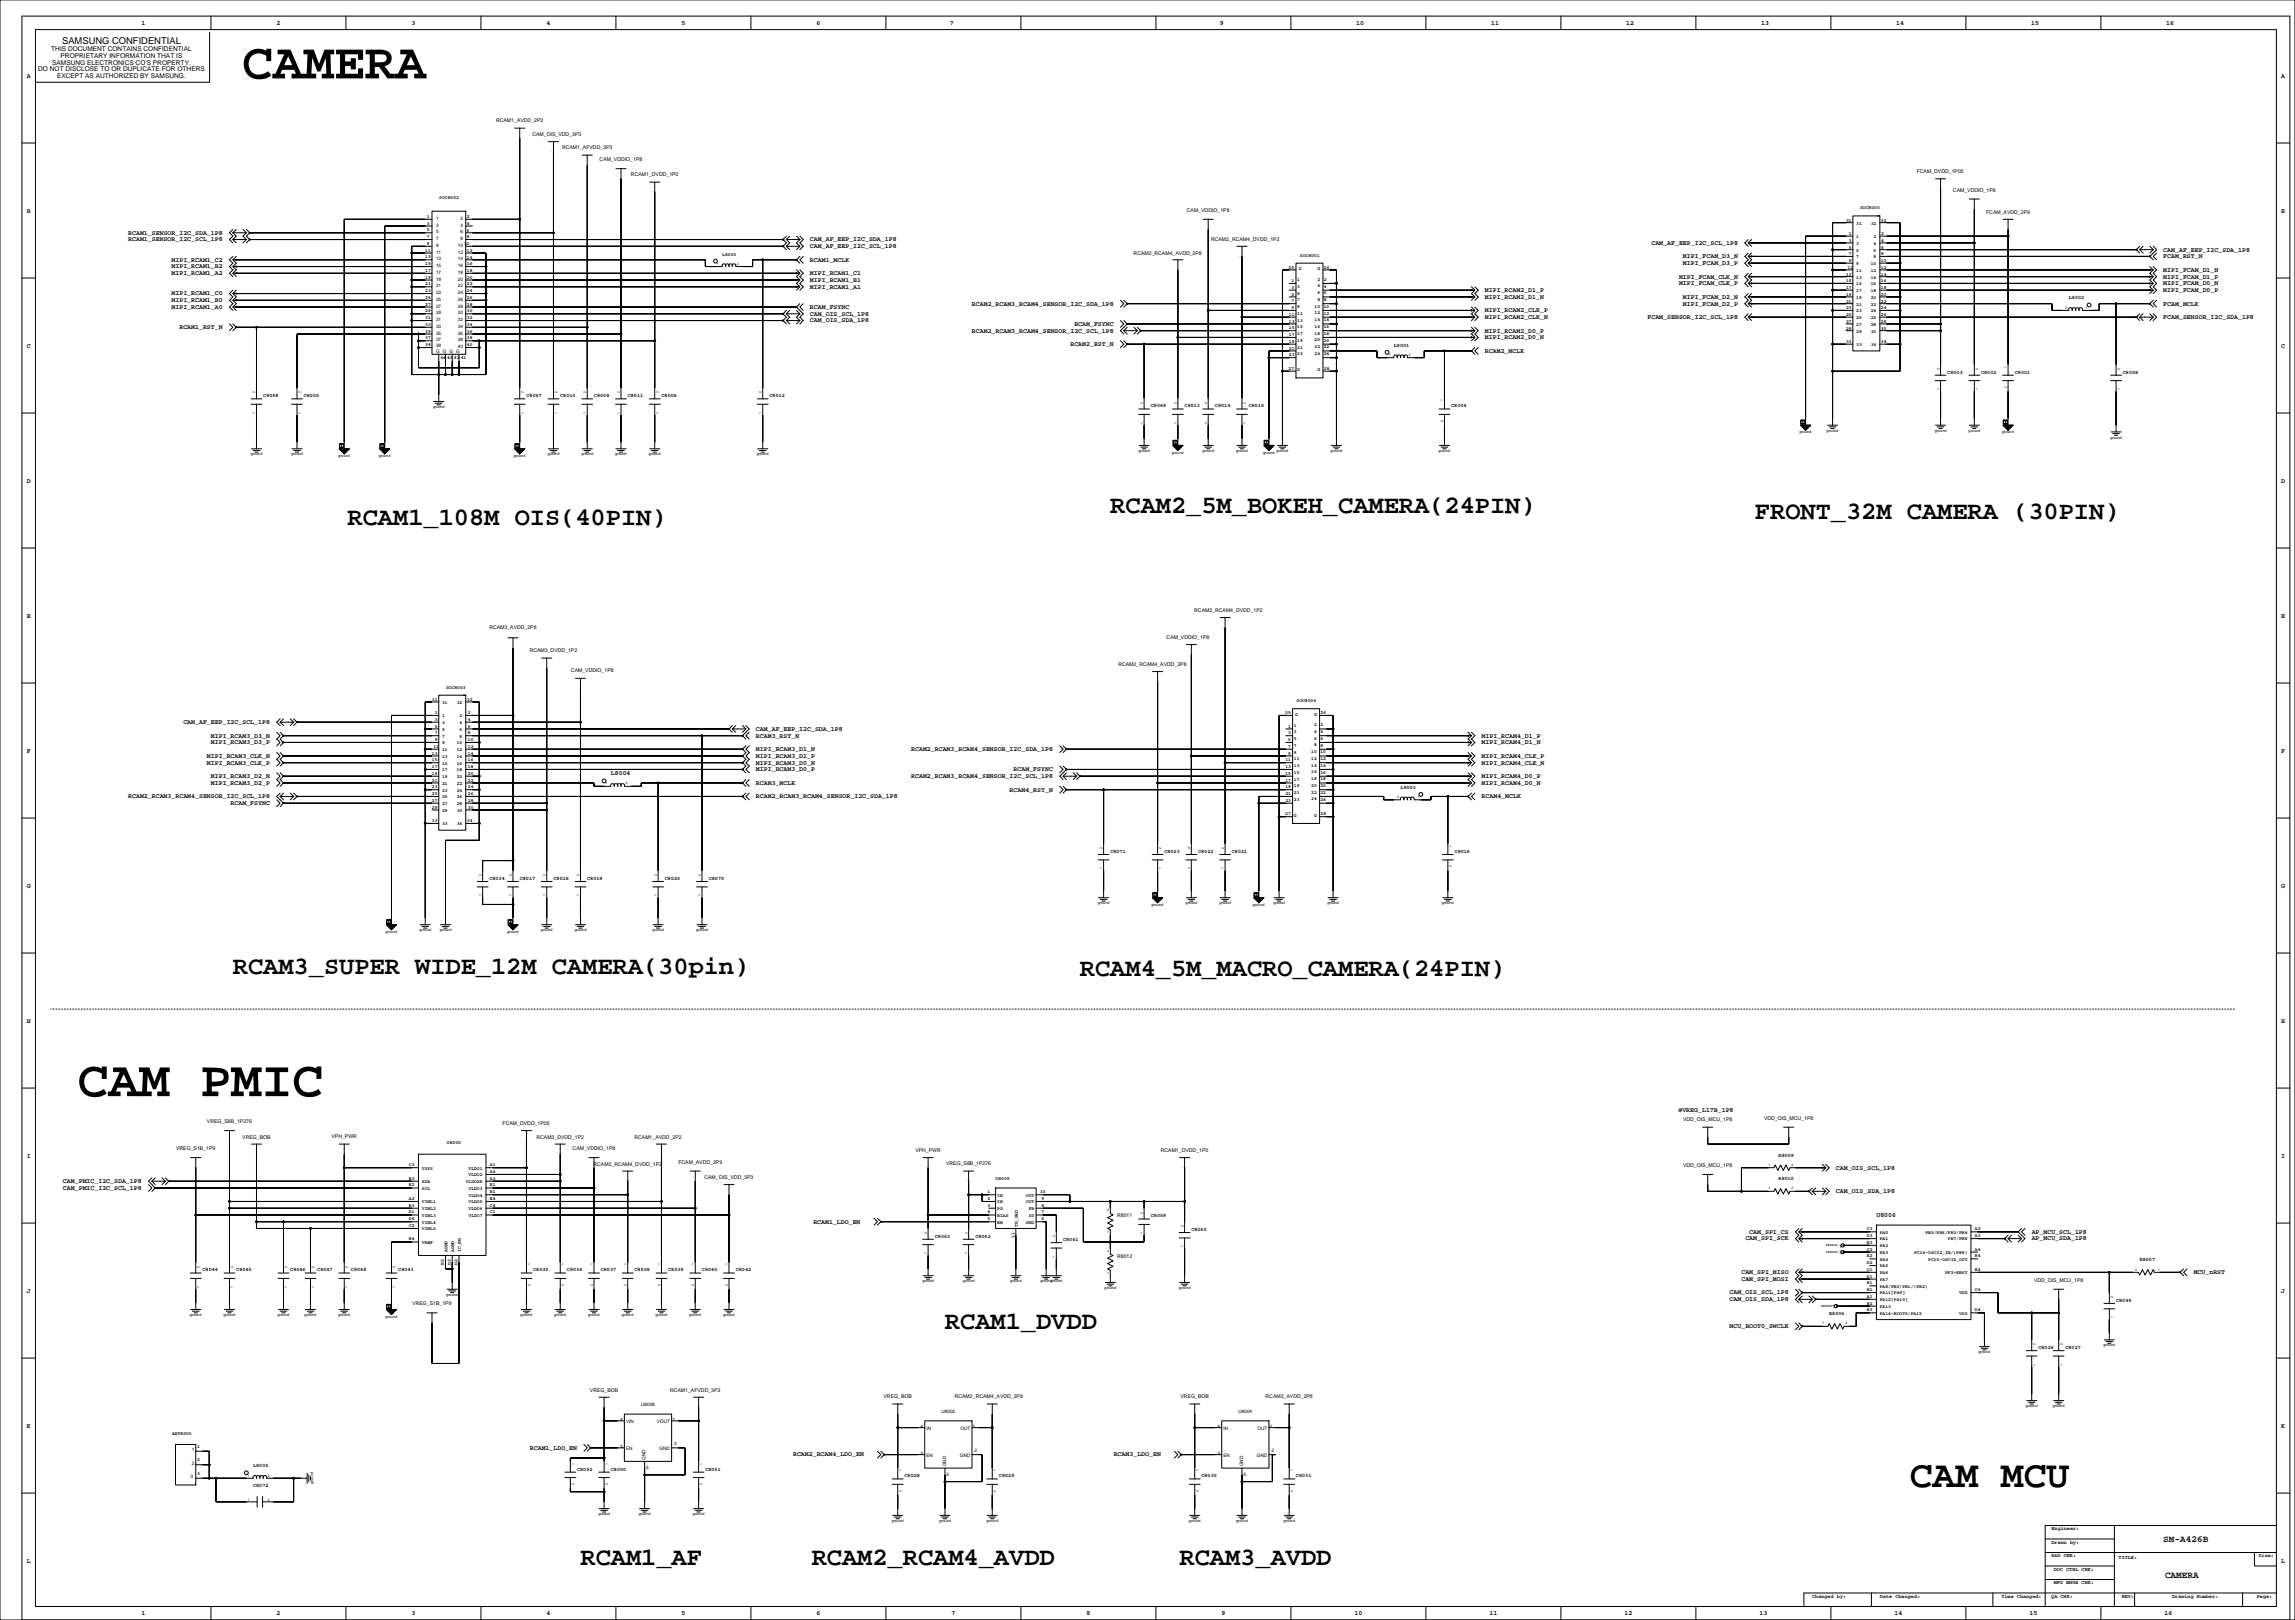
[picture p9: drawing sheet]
<svg xmlns="http://www.w3.org/2000/svg" width="1727mm" height="1219mm" viewBox="0 0 1727 1219" stroke-linecap="round" stroke-linejoin="round" font-family="sans-serif">
<defs><g id="words">
<g font-size="38.5">
<text x="182" y="59">CAMERA</text>
<text x="58" y="825">CAM PMIC</text>
</g>
<text font-size="28.6" x="1437" y="1119">CAM MCU</text>
<g font-size="19">
<text x="835" y="386">RCAM2_5M_BOKEH_CAMERA(24PIN)</text>
<text x="262" y="395">RCAM1_108M OIS(40PIN)</text>
<text x="1320" y="390">FRONT_32M CAMERA (30PIN)</text>
<text x="175" y="733">RCAM3_SUPER WIDE_12M CAMERA(30pin)</text>
<text x="813" y="734">RCAM4_5M_MACRO_CAMERA(24PIN)</text>
<text x="711" y="1000">RCAM1_DVDD</text>
<text x="437" y="1177">RCAM1_AF</text>
<text x="611" y="1177">RCAM2_RCAM4_AVDD</text>
<text x="888" y="1177">RCAM3_AVDD</text>
</g>
<g font-size="7.1">
<text x="47" y="33">SAMSUNG CONFIDENTIAL</text>
<text x="1628" y="1160">SM-A426B</text>
<text x="1629" y="1187">CAMERA</text>
</g>
<g font-size="4.9">
<text x="106" y="19">1</text>
<text x="208" y="19">2</text>
<text x="310" y="19">3</text>
<text x="411" y="19">4</text>
<text x="513" y="19">5</text>
<text x="614" y="19">6</text>
<text x="715" y="19">7</text>
<text x="918" y="19">9</text>
<text x="1020" y="19">10</text>
<text x="1122" y="19">11</text>
<text x="1224" y="19">12</text>
<text x="1325" y="19">13</text>
<text x="1427" y="19">14</text>
<text x="1528" y="19">15</text>
<text x="1630" y="19">16</text>
<text x="39" y="39">THIS DOCUMENT CONTAINS CONFIDENTIAL</text>
<text x="46" y="44">PROPRIETARY INFORMATION THAT IS</text>
<text x="29" y="54">DO NOT DISCLOSE TO OR DUPLICATE FOR OTHERS</text>
<text x="39" y="49">SAMSUNG ELECTRONICS CO'S PROPERTY.</text>
<text x="20" y="58">A</text>
<text x="43" y="59">EXCEPT AS AUTHORIZED BY SAMSUNG.</text>
<text x="1716" y="58">A</text>
<text x="20" y="160">B</text>
<text x="1716" y="160">B</text>
<text x="96" y="177">RCAM1_SENSOR_I2C_SDA_1P8</text>
<text x="96" y="182">RCAM1_SENSOR_I2C_SCL_1P8</text>
<text x="609" y="182">CAM_AF_EEP_I2C_SDA_1P8</text>
<text x="1243" y="184">CAM_AF_EEP_I2C_SCL_1P8</text>
<text x="609" y="187">CAM_AF_EEP_I2C_SCL_1P8</text>
<text x="1628" y="189">CAM_AF_EEP_I2C_SDA_1P8</text>
<text x="129" y="197">MIPI_RCAM1_C2</text>
<text x="609" y="197">RCAM1_MCLK</text>
<text x="1266" y="194">MIPI_FCAM_D3_N</text>
<text x="1628" y="194">FCAM_RST_N</text>
<text x="129" y="202">MIPI_RCAM1_B2</text>
<text x="1266" y="199">MIPI_FCAM_D3_P</text>
<text x="129" y="207">MIPI_RCAM1_A2</text>
<text x="609" y="207">MIPI_RCAM1_C1</text>
<text x="1263" y="210">MIPI_FCAM_CLK_N</text>
<text x="1628" y="210">MIPI_FCAM_D1_P</text>
<text x="1628" y="204">MIPI_FCAM_D1_N</text>
<text x="609" y="212">MIPI_RCAM1_B1</text>
<text x="1263" y="215">MIPI_FCAM_CLK_P</text>
<text x="1628" y="215">MIPI_FCAM_D0_N</text>
<text x="609" y="217">MIPI_RCAM1_A1</text>
<text x="1117" y="220">MIPI_RCAM2_D1_P</text>
<text x="1628" y="220">MIPI_FCAM_D0_P</text>
<text x="129" y="227">MIPI_RCAM1_B0</text>
<text x="129" y="222">MIPI_RCAM1_C0</text>
<text x="1117" y="225">MIPI_RCAM2_D1_N</text>
<text x="1266" y="225">MIPI_FCAM_D2_N</text>
<text x="129" y="232">MIPI_RCAM1_A0</text>
<text x="609" y="232">RCAM_FSYNC</text>
<text x="731" y="230">RCAM2_RCAM3_RCAM4_SENSOR_I2C_SDA_1P8</text>
<text x="1266" y="230">MIPI_FCAM_D2_P</text>
<text x="1628" y="230">FCAM_MCLK</text>
<text x="609" y="237">CAM_OIS_SCL_1P8</text>
<text x="1117" y="235">MIPI_RCAM2_CLK_P</text>
<text x="609" y="243">CAM_OIS_SDA_1P8</text>
<text x="808" y="245">RCAM_FSYNC</text>
<text x="1117" y="240">MIPI_RCAM2_CLK_N</text>
<text x="1240" y="240">FCAM_SENSOR_I2C_SCL_1P8</text>
<text x="1628" y="240">FCAM_SENSOR_I2C_SDA_1P8</text>
<text x="135" y="248">RCAM1_RST_N</text>
<text x="731" y="250">RCAM2_RCAM3_RCAM4_SENSOR_I2C_SCL_1P8</text>
<text x="1117" y="250">MIPI_RCAM2_D0_P</text>
<text x="1117" y="255">MIPI_RCAM2_D0_N</text>
<text x="20" y="262">C</text>
<text x="805" y="260">RCAM2_RST_N</text>
<text x="1716" y="262">C</text>
<text x="1117" y="265">RCAM2_MCLK</text>
<text x="20" y="363">D</text>
<text x="1716" y="363">D</text>
<text x="20" y="465">E</text>
<text x="1716" y="465">E</text>
<text x="138" y="545">CAM_AF_EEP_I2C_SCL_1P8</text>
<text x="569" y="550">CAM_AF_EEP_I2C_SDA_1P8</text>
<text x="159" y="555">MIPI_RCAM3_D3_N</text>
<text x="569" y="555">RCAM3_RST_N</text>
<text x="1115" y="555">MIPI_RCAM4_D1_P</text>
<text x="159" y="560">MIPI_RCAM3_D3_P</text>
<text x="1115" y="560">MIPI_RCAM4_D1_N</text>
<text x="20" y="566">F</text>
<text x="569" y="565">MIPI_RCAM3_D1_N</text>
<text x="686" y="565">RCAM2_RCAM3_RCAM4_SENSOR_I2C_SDA_1P8</text>
<text x="1716" y="566">F</text>
<text x="156" y="575">MIPI_RCAM3_CLK_P</text>
<text x="156" y="570">MIPI_RCAM3_CLK_N</text>
<text x="569" y="570">MIPI_RCAM3_D1_P</text>
<text x="569" y="575">MIPI_RCAM3_D0_N</text>
<text x="1115" y="575">MIPI_RCAM4_CLK_N</text>
<text x="1115" y="570">MIPI_RCAM4_CLK_P</text>
<text x="569" y="580">MIPI_RCAM3_D0_P</text>
<text x="763" y="580">RCAM_FSYNC</text>
<text x="159" y="585">MIPI_RCAM3_D2_N</text>
<text x="460" y="583">L8004</text>
<text x="686" y="585">RCAM2_RCAM3_RCAM4_SENSOR_I2C_SCL_1P8</text>
<text x="1115" y="585">MIPI_RCAM4_D0_P</text>
<text x="159" y="590">MIPI_RCAM3_D2_P</text>
<text x="569" y="590">RCAM3_MCLK</text>
<text x="1115" y="590">MIPI_RCAM4_D0_N</text>
<text x="760" y="596">RCAM4_RST_N</text>
<text x="96" y="601">RCAM2_RCAM3_RCAM4_SENSOR_I2C_SCL_1P8</text>
<text x="174" y="606">RCAM_FSYNC</text>
<text x="569" y="601">RCAM2_RCAM3_RCAM4_SENSOR_I2C_SDA_1P8</text>
<text x="1115" y="601">RCAM4_MCLK</text>
<text x="20" y="668">G</text>
<text x="1716" y="668">G</text>
<text x="20" y="769">H</text>
<text x="1716" y="769">H</text>
<text x="1263" y="837">@VREG_L17B_1P8</text>
<text x="20" y="871">I</text>
<text x="1716" y="871">I</text>
<text x="1381" y="880">CAM_OIS_SCL_1P8</text>
<text x="47" y="890">CAM_PMIC_I2C_SDA_1P8</text>
<text x="47" y="895">CAM_PMIC_I2C_SCL_1P8</text>
<text x="1381" y="898">CAM_OIS_SDA_1P8</text>
<text x="1412" y="916">U8006</text>
<text x="612" y="921">RCAM1_LDO_EN</text>
<text x="1316" y="928">CAM_SPI_CS</text>
<text x="1529" y="928">AP_MCU_SCL_1P8</text>
<text x="1313" y="933">CAM_SPI_SCK</text>
<text x="1529" y="933">AP_MCU_SDA_1P8</text>
<text x="1310" y="959">CAM_SPI_MISO</text>
<text x="1651" y="959">MCU_nRST</text>
<text x="1310" y="964">CAM_SPI_MOSI</text>
<text x="20" y="973">J</text>
<text x="1301" y="974">CAM_OIS_SCL_1P8</text>
<text x="1716" y="973">J</text>
<text x="1301" y="979">CAM_OIS_SDA_1P8</text>
<text x="1301" y="999">MCU_BOOT0_SWCLK</text>
<text x="20" y="1074">K</text>
<text x="1716" y="1074">K</text>
<text x="399" y="1091">RCAM1_LDO_EN</text>
<text x="597" y="1096">RCAM2_RCAM4_LDO_EN</text>
<text x="838" y="1096">RCAM3_LDO_EN</text>
<text x="20" y="1176">L</text>
<text x="1716" y="1176">L</text>
<text x="106" y="1215">1</text>
<text x="208" y="1215">2</text>
<text x="310" y="1215">3</text>
<text x="411" y="1215">4</text>
<text x="513" y="1215">5</text>
<text x="614" y="1215">6</text>
<text x="716" y="1215">7</text>
<text x="817" y="1215">8</text>
<text x="919" y="1215">9</text>
<text x="1019" y="1215">10</text>
<text x="1121" y="1215">11</text>
<text x="1222" y="1215">12</text>
<text x="1324" y="1215">13</text>
<text x="1425" y="1215">14</text>
<text x="1527" y="1215">15</text>
<text x="1629" y="1215">16</text>
</g>
<g font-size="3.9">
<text x="373" y="92">RCAM1_AVDD_2P2</text>
<text x="401" y="102">CAM_OIS_VDD_3P3</text>
<text x="423" y="112">RCAM1_AFVDD_3P3</text>
<text x="451" y="121">CAM_VDDIO_1P8</text>
<text x="1442" y="130">FCAM_DVDD_1P05</text>
<text x="475" y="133">RCAM1_DVDD_1P0</text>
<text x="1469" y="144">CAM_VDDIO_1P8</text>
<text x="893" y="159">CAM_VDDIO_1P8</text>
<text x="1494" y="161">FCAM_AVDD_2P9</text>
<text x="911" y="182">RCAM2_RCAM4_DVDD_1P2</text>
<text x="853" y="192">RCAM2_RCAM4_AVDD_2P8</text>
<text x="1557" y="225">L8002</text>
<text x="1049" y="261">L8001</text>
<text x="1465" y="281">C8003</text>
<text x="1491" y="281">C8002</text>
<text x="1516" y="281">C8001</text>
<text x="1597" y="281">C8058</text>
<text x="198" y="299">C8068</text>
<text x="229" y="299">C8005</text>
<text x="396" y="299">C8067</text>
<text x="422" y="299">C8010</text>
<text x="447" y="299">C8008</text>
<text x="472" y="299">C8011</text>
<text x="498" y="299">C8006</text>
<text x="579" y="299">C8012</text>
<text x="866" y="307">C8069</text>
<text x="891" y="307">C8013</text>
<text x="914" y="307">C8014</text>
<text x="940" y="307">C8015</text>
<text x="1092" y="307">C8004</text>
<text x="899" y="460">RCAM2_RCAM4_DVDD_1P2</text>
<text x="368" y="473">RCAM3_AVDD_2P8</text>
<text x="878" y="481">CAM_VDDIO_1P8</text>
<text x="399" y="491">RCAM3_DVDD_1P2</text>
<text x="842" y="501">RCAM2_RCAM4_AVDD_2P8</text>
<text x="430" y="506">CAM_VDDIO_1P8</text>
<text x="1054" y="593">L8003</text>
<text x="835" y="642">C8071</text>
<text x="876" y="642">C8023</text>
<text x="901" y="642">C8022</text>
<text x="927" y="642">C8021</text>
<text x="1094" y="642">C8016</text>
<text x="368" y="662">C8034</text>
<text x="391" y="662">C8017</text>
<text x="416" y="662">C8018</text>
<text x="442" y="662">C8019</text>
<text x="500" y="662">C8020</text>
<text x="533" y="662">C8070</text>
<text x="156" y="845">VREG_S8B_1P276</text>
<text x="1266" y="844">VDD_OIS_MCU_1P8</text>
<text x="1327" y="842">VDD_OIS_MCU_1P8</text>
<text x="378" y="846">FCAM_DVDD_1P05</text>
<text x="182" y="857">VREG_BOB</text>
<text x="249" y="856">VPH_PWR</text>
<text x="404" y="857">RCAM3_DVDD_1P2</text>
<text x="477" y="857">RCAM1_AVDD_2P2</text>
<text x="133" y="865">VREG_S1B_1P9</text>
<text x="431" y="865">CAM_VDDIO_1P8</text>
<text x="689" y="866">VPH_PWR</text>
<text x="873" y="866">RCAM1_DVDD_1P0</text>
<text x="510" y="876">FCAM_AVDD_2P9</text>
<text x="1338" y="870">R8009</text>
<text x="447" y="877">RCAM2_RCAM4_DVDD_1P2</text>
<text x="712" y="877">VREG_S8B_1P276</text>
<text x="1266" y="878">VDD_OIS_MCU_1P8</text>
<text x="530" y="887">CAM_OIS_VDD_3P3</text>
<text x="1338" y="888">R8010</text>
<text x="841" y="916">R8011</text>
<text x="866" y="916">C8059</text>
<text x="896" y="926">C8060</text>
<text x="703" y="931">C8063</text>
<text x="734" y="931">C8062</text>
<text x="800" y="934">C8061</text>
<text x="841" y="946">R8012</text>
<text x="1610" y="949">R8007</text>
<text x="152" y="957">C8044</text>
<text x="178" y="957">C8045</text>
<text x="218" y="957">C8046</text>
<text x="239" y="957">C8047</text>
<text x="264" y="957">C8048</text>
<text x="300" y="957">C8043</text>
<text x="401" y="957">C8035</text>
<text x="427" y="957">C8036</text>
<text x="452" y="957">C8037</text>
<text x="477" y="957">C8038</text>
<text x="503" y="957">C8039</text>
<text x="528" y="957">C8040</text>
<text x="554" y="957">C8042</text>
<text x="1531" y="965">VDD_OIS_MCU_1P8</text>
<text x="310" y="982">VREG_S1B_1P9</text>
<text x="1592" y="979">C8049</text>
<text x="1376" y="990">R8006</text>
<text x="1534" y="1015">C8026</text>
<text x="1554" y="1015">C8027</text>
<text x="444" y="1047">VREG_BOB</text>
<text x="504" y="1047">RCAM1_AFVDD_3P3</text>
<text x="665" y="1052">VREG_BOB</text>
<text x="718" y="1052">RCAM2_RCAM4_AVDD_2P8</text>
<text x="888" y="1052">VREG_BOB</text>
<text x="952" y="1052">RCAM3_AVDD_2P8</text>
<text x="190" y="1104">L8005</text>
<text x="434" y="1106">C8052</text>
<text x="460" y="1106">C8050</text>
<text x="531" y="1106">C8051</text>
<text x="681" y="1112">C8028</text>
<text x="752" y="1112">C8029</text>
<text x="904" y="1112">C8030</text>
<text x="975" y="1112">C8031</text>
<text x="190" y="1119">C8072</text>
<text x="1544" y="1151">Engineer:</text>
<text x="1544" y="1162">Drawn by:</text>
<text x="1544" y="1172">R&amp;D CHK:</text>
<text x="1594" y="1173">TITLE:</text>
<text x="1699" y="1172">Size:</text>
<text x="1545" y="1182">DOC CTRL CHK:</text>
<text x="1545" y="1192">MFG ENGR CHK:</text>
<text x="1364" y="1202">Changed by:</text>
<text x="1415" y="1202">Date Changed:</text>
<text x="1506" y="1202">Time Changed:</text>
<text x="1543" y="1202">QA CHK:</text>
<text x="1596" y="1202">REV:</text>
<text x="1634" y="1202">Drawing Number:</text>
<text x="1698" y="1202">Page:</text>
</g>
<g font-size="3.5">
<text x="331" y="150">SOC8002</text>
<text x="1400" y="158">SOC8000</text>
<text x="321" y="164">1</text>
<text x="328" y="165">1</text>
<text x="346" y="165">2</text>
<text x="351" y="164">2</text>
<text x="1389" y="167">31</text>
<text x="1415" y="167">32</text>
<text x="321" y="169">3</text>
<text x="328" y="171">3</text>
<text x="346" y="171">4</text>
<text x="351" y="169">4</text>
<text x="1397" y="169">31</text>
<text x="1408" y="169">32</text>
<text x="321" y="179">7</text>
<text x="321" y="174">5</text>
<text x="328" y="176">5</text>
<text x="346" y="176">6</text>
<text x="351" y="179">8</text>
<text x="351" y="174">6</text>
<text x="1391" y="177">1</text>
<text x="1397" y="179">1</text>
<text x="1410" y="179">2</text>
<text x="1415" y="177">2</text>
<text x="321" y="184">9</text>
<text x="328" y="186">9</text>
<text x="328" y="181">7</text>
<text x="344" y="186">10</text>
<text x="346" y="181">8</text>
<text x="349" y="185">10</text>
<text x="1391" y="182">3</text>
<text x="1397" y="184">3</text>
<text x="1410" y="184">4</text>
<text x="1415" y="182">4</text>
<text x="320" y="189">11</text>
<text x="328" y="191">11</text>
<text x="344" y="191">12</text>
<text x="351" y="190">12</text>
<text x="1391" y="187">5</text>
<text x="1397" y="189">5</text>
<text x="1410" y="189">6</text>
<text x="1415" y="187">6</text>
<text x="320" y="194">13</text>
<text x="328" y="196">13</text>
<text x="344" y="196">14</text>
<text x="351" y="195">14</text>
<text x="543" y="192">L8000</text>
<text x="978" y="193">SOC8001</text>
<text x="1391" y="192">7</text>
<text x="1391" y="197">9</text>
<text x="1397" y="194">7</text>
<text x="1410" y="194">8</text>
<text x="1415" y="197">10</text>
<text x="1415" y="192">8</text>
<text x="320" y="199">15</text>
<text x="328" y="201">15</text>
<text x="344" y="201">16</text>
<text x="351" y="200">16</text>
<text x="970" y="202">25</text>
<text x="977" y="203">G</text>
<text x="991" y="203">G</text>
<text x="996" y="202">26</text>
<text x="1390" y="202">11</text>
<text x="1397" y="199">9</text>
<text x="1408" y="199">10</text>
<text x="1415" y="202">12</text>
<text x="320" y="210">19</text>
<text x="320" y="205">17</text>
<text x="328" y="206">17</text>
<text x="344" y="206">18</text>
<text x="351" y="205">18</text>
<text x="351" y="210">20</text>
<text x="1389" y="207">13</text>
<text x="1397" y="210">13</text>
<text x="1397" y="205">11</text>
<text x="1408" y="205">12</text>
<text x="1408" y="210">14</text>
<text x="1415" y="207">14</text>
<text x="320" y="215">21</text>
<text x="328" y="211">19</text>
<text x="344" y="211">20</text>
<text x="351" y="215">22</text>
<text x="972" y="212">1</text>
<text x="976" y="211">1</text>
<text x="991" y="211">2</text>
<text x="996" y="211">2</text>
<text x="1389" y="212">15</text>
<text x="1397" y="215">15</text>
<text x="1408" y="215">16</text>
<text x="1415" y="212">16</text>
<text x="320" y="220">23</text>
<text x="328" y="221">23</text>
<text x="328" y="216">21</text>
<text x="344" y="221">24</text>
<text x="344" y="216">22</text>
<text x="351" y="220">24</text>
<text x="972" y="217">3</text>
<text x="976" y="216">3</text>
<text x="976" y="222">5</text>
<text x="991" y="216">4</text>
<text x="991" y="221">6</text>
<text x="996" y="222">6</text>
<text x="996" y="216">4</text>
<text x="1389" y="218">17</text>
<text x="1397" y="220">17</text>
<text x="1408" y="220">18</text>
<text x="1415" y="218">18</text>
<text x="320" y="225">25</text>
<text x="328" y="226">25</text>
<text x="344" y="226">26</text>
<text x="351" y="225">26</text>
<text x="972" y="222">5</text>
<text x="972" y="227">7</text>
<text x="976" y="227">7</text>
<text x="991" y="226">8</text>
<text x="996" y="227">8</text>
<text x="1389" y="228">21</text>
<text x="1389" y="223">19</text>
<text x="1397" y="225">19</text>
<text x="1408" y="225">20</text>
<text x="1415" y="228">22</text>
<text x="1415" y="223">20</text>
<text x="320" y="230">27</text>
<text x="328" y="231">27</text>
<text x="344" y="231">28</text>
<text x="351" y="230">28</text>
<text x="972" y="232">9</text>
<text x="976" y="232">9</text>
<text x="989" y="231">10</text>
<text x="996" y="232">10</text>
<text x="1389" y="233">23</text>
<text x="1397" y="230">21</text>
<text x="1408" y="230">22</text>
<text x="1415" y="233">24</text>
<text x="320" y="235">29</text>
<text x="328" y="237">29</text>
<text x="344" y="237">30</text>
<text x="351" y="235">30</text>
<text x="970" y="238">11</text>
<text x="976" y="237">11</text>
<text x="989" y="237">12</text>
<text x="996" y="237">12</text>
<text x="1389" y="238">25</text>
<text x="1397" y="235">23</text>
<text x="1408" y="235">24</text>
<text x="1415" y="238">26</text>
<text x="320" y="240">31</text>
<text x="320" y="245">33</text>
<text x="328" y="242">31</text>
<text x="344" y="242">32</text>
<text x="351" y="245">34</text>
<text x="351" y="240">32</text>
<text x="970" y="243">13</text>
<text x="976" y="242">13</text>
<text x="989" y="242">14</text>
<text x="996" y="242">14</text>
<text x="1389" y="243">27</text>
<text x="1397" y="240">25</text>
<text x="1397" y="245">27</text>
<text x="1408" y="240">26</text>
<text x="1408" y="245">28</text>
<text x="1415" y="243">28</text>
<text x="320" y="250">35</text>
<text x="328" y="252">35</text>
<text x="328" y="247">33</text>
<text x="344" y="247">34</text>
<text x="344" y="252">36</text>
<text x="351" y="250">36</text>
<text x="970" y="248">15</text>
<text x="976" y="247">15</text>
<text x="989" y="247">16</text>
<text x="989" y="252">18</text>
<text x="996" y="247">16</text>
<text x="1389" y="248">29</text>
<text x="1397" y="250">29</text>
<text x="1408" y="250">30</text>
<text x="1415" y="248">30</text>
<text x="320" y="255">37</text>
<text x="328" y="257">37</text>
<text x="344" y="257">38</text>
<text x="351" y="255">38</text>
<text x="970" y="253">17</text>
<text x="970" y="258">19</text>
<text x="976" y="252">17</text>
<text x="976" y="257">19</text>
<text x="989" y="257">20</text>
<text x="996" y="257">20</text>
<text x="996" y="252">18</text>
<text x="320" y="260">39</text>
<text x="328" y="261">39</text>
<text x="344" y="262">40</text>
<text x="351" y="260">40</text>
<text x="970" y="263">21</text>
<text x="976" y="262">21</text>
<text x="989" y="262">22</text>
<text x="996" y="262">22</text>
<text x="1389" y="258">33</text>
<text x="1397" y="260">33</text>
<text x="1408" y="260">34</text>
<text x="1415" y="258">34</text>
<text x="328" y="265">G G G G</text>
<text x="970" y="268">23</text>
<text x="976" y="267">23</text>
<text x="989" y="267">24</text>
<text x="996" y="267">24</text>
<text x="331" y="270">44</text>
<text x="336" y="270">43</text>
<text x="342" y="270">42</text>
<text x="347" y="270">41</text>
<text x="970" y="278">27</text>
<text x="976" y="279">G</text>
<text x="991" y="279">G</text>
<text x="996" y="278">28</text>
<text x="336" y="518">SOC8003</text>
<text x="325" y="527">31</text>
<text x="351" y="527">32</text>
<text x="333" y="530">31</text>
<text x="344" y="530">32</text>
<text x="976" y="528">SOC8004</text>
<text x="327" y="537">1</text>
<text x="333" y="540">1</text>
<text x="346" y="540">2</text>
<text x="352" y="537">2</text>
<text x="967" y="537">25</text>
<text x="975" y="538">G</text>
<text x="989" y="538">G</text>
<text x="994" y="537">26</text>
<text x="327" y="542">3</text>
<text x="333" y="545">3</text>
<text x="346" y="545">4</text>
<text x="352" y="542">4</text>
<text x="327" y="547">5</text>
<text x="333" y="550">5</text>
<text x="346" y="550">6</text>
<text x="352" y="547">6</text>
<text x="969" y="547">1</text>
<text x="974" y="552">3</text>
<text x="974" y="547">1</text>
<text x="989" y="546">2</text>
<text x="989" y="551">4</text>
<text x="994" y="552">4</text>
<text x="994" y="547">2</text>
<text x="327" y="558">9</text>
<text x="327" y="552">7</text>
<text x="333" y="555">7</text>
<text x="346" y="555">8</text>
<text x="352" y="558">10</text>
<text x="352" y="552">8</text>
<text x="969" y="558">5</text>
<text x="969" y="552">3</text>
<text x="974" y="557">5</text>
<text x="989" y="556">6</text>
<text x="994" y="557">6</text>
<text x="326" y="563">11</text>
<text x="333" y="560">9</text>
<text x="344" y="560">10</text>
<text x="352" y="563">12</text>
<text x="969" y="563">7</text>
<text x="974" y="562">7</text>
<text x="989" y="562">8</text>
<text x="994" y="562">8</text>
<text x="325" y="568">13</text>
<text x="333" y="565">11</text>
<text x="344" y="565">12</text>
<text x="352" y="568">14</text>
<text x="969" y="568">9</text>
<text x="974" y="567">9</text>
<text x="987" y="567">10</text>
<text x="994" y="567">10</text>
<text x="325" y="573">15</text>
<text x="333" y="570">13</text>
<text x="333" y="575">15</text>
<text x="344" y="570">14</text>
<text x="344" y="575">16</text>
<text x="352" y="573">16</text>
<text x="967" y="573">11</text>
<text x="974" y="572">11</text>
<text x="987" y="572">12</text>
<text x="994" y="572">12</text>
<text x="325" y="578">17</text>
<text x="333" y="580">17</text>
<text x="344" y="580">18</text>
<text x="352" y="578">18</text>
<text x="967" y="578">13</text>
<text x="974" y="577">13</text>
<text x="987" y="577">14</text>
<text x="987" y="582">16</text>
<text x="994" y="577">14</text>
<text x="325" y="583">19</text>
<text x="333" y="585">19</text>
<text x="344" y="585">20</text>
<text x="352" y="583">20</text>
<text x="967" y="583">15</text>
<text x="974" y="587">17</text>
<text x="974" y="582">15</text>
<text x="987" y="587">18</text>
<text x="994" y="587">18</text>
<text x="994" y="582">16</text>
<text x="325" y="593">23</text>
<text x="325" y="588">21</text>
<text x="333" y="591">21</text>
<text x="344" y="591">22</text>
<text x="352" y="588">22</text>
<text x="352" y="593">24</text>
<text x="967" y="588">17</text>
<text x="967" y="593">19</text>
<text x="974" y="592">19</text>
<text x="987" y="592">20</text>
<text x="994" y="592">20</text>
<text x="325" y="598">25</text>
<text x="333" y="596">23</text>
<text x="344" y="596">24</text>
<text x="352" y="598">26</text>
<text x="967" y="598">21</text>
<text x="974" y="597">21</text>
<text x="987" y="597">22</text>
<text x="994" y="597">22</text>
<text x="325" y="603">27</text>
<text x="333" y="601">25</text>
<text x="333" y="606">27</text>
<text x="344" y="601">26</text>
<text x="344" y="606">28</text>
<text x="352" y="603">28</text>
<text x="967" y="603">23</text>
<text x="974" y="602">23</text>
<text x="987" y="602">24</text>
<text x="994" y="602">24</text>
<text x="325" y="608">29</text>
<text x="333" y="611">29</text>
<text x="344" y="611">30</text>
<text x="352" y="608">30</text>
<text x="967" y="613">27</text>
<text x="974" y="615">G</text>
<text x="989" y="615">G</text>
<text x="994" y="613">28</text>
<text x="325" y="619">33</text>
<text x="333" y="621">33</text>
<text x="344" y="621">34</text>
<text x="351" y="619">34</text>
<text x="336" y="861">U8005</text>
<text x="308" y="877">C3</text>
<text x="317" y="880">VSYS</text>
<text x="353" y="880">VLDO1</text>
<text x="369" y="877">A1</text>
<text x="308" y="888">E3</text>
<text x="353" y="885">VLDO2</text>
<text x="369" y="883">A4</text>
<text x="369" y="888">A3</text>
<text x="749" y="888">U8009</text>
<text x="308" y="893">E2</text>
<text x="317" y="890">SDA</text>
<text x="350" y="890">VLDO2R</text>
<text x="369" y="893">E1</text>
<text x="317" y="895">SCL</text>
<text x="353" y="895">VLDO3</text>
<text x="369" y="898">B1</text>
<text x="743" y="898">1</text>
<text x="783" y="898">10</text>
<text x="308" y="903">A2</text>
<text x="317" y="905">VINL1</text>
<text x="353" y="900">VLDO4</text>
<text x="353" y="905">VLDO5</text>
<text x="369" y="903">E4</text>
<text x="743" y="903">2</text>
<text x="750" y="905">IN</text>
<text x="750" y="900">IN</text>
<text x="772" y="900">OUT</text>
<text x="772" y="905">OUT</text>
<text x="784" y="903">9</text>
<text x="308" y="908">B3</text>
<text x="317" y="910">VINL2</text>
<text x="353" y="910">VLDO6</text>
<text x="369" y="908">C4</text>
<text x="743" y="908">3</text>
<text x="750" y="910">PG</text>
<text x="774" y="910">FB</text>
<text x="784" y="908">8</text>
<text x="308" y="913">D1</text>
<text x="317" y="916">VINL3</text>
<text x="353" y="916">VLDO7</text>
<text x="369" y="913">C1</text>
<text x="743" y="913">4</text>
<text x="750" y="916">BIAS</text>
<text x="774" y="916">SS</text>
<text x="784" y="913">7</text>
<text x="308" y="923">C2</text>
<text x="308" y="918">D4</text>
<text x="317" y="921">VINL4</text>
<text x="743" y="918">5</text>
<text x="750" y="921">EN</text>
<text x="766" y="923" transform="rotate(-90 766 923)">TH_PAD</text>
<text x="772" y="921">GND</text>
<text x="784" y="918">6</text>
<text x="317" y="926">VINL5</text>
<text x="1405" y="926">C3</text>
<text x="1414" y="928">PA0</text>
<text x="1449" y="928">PB5/PB6/PB3/PB4</text>
<text x="1486" y="926">A2</text>
<text x="308" y="933">B4</text>
<text x="317" y="936">VREF</text>
<text x="763" y="931" transform="rotate(-90 763 931)">11</text>
<text x="1405" y="936">E3</text>
<text x="1405" y="931">D3</text>
<text x="1414" y="933">PA1</text>
<text x="1466" y="933">PB7/PB8</text>
<text x="1486" y="931">A3</text>
<text x="1384" y="939">1</text>
<text x="1405" y="941">C2</text>
<text x="1414" y="938">PA2</text>
<text x="1486" y="941">A4</text>
<text x="337" y="942" transform="rotate(-90 337 942)">AGND</text>
<text x="342" y="942" transform="rotate(-90 342 942)">AGND</text>
<text x="347" y="942" transform="rotate(-90 347 942)">IC_EN</text>
<text x="1384" y="944">1</text>
<text x="1405" y="946">E2</text>
<text x="1414" y="943">PA3</text>
<text x="1440" y="943">PC14-OSC32_IN/(PB9)</text>
<text x="1486" y="946">B4</text>
<text x="334" y="952" transform="rotate(-90 334 952)">B2</text>
<text x="339" y="952" transform="rotate(-90 339 952)">D3</text>
<text x="344" y="952" transform="rotate(-90 344 952)">D2</text>
<text x="1405" y="951">D2</text>
<text x="1414" y="954">PA5</text>
<text x="1414" y="949">PA4</text>
<text x="1451" y="949">PC15-OSC32_OUT</text>
<text x="1405" y="956">C1</text>
<text x="1414" y="959">PA6</text>
<text x="1464" y="959">PF2-NRST</text>
<text x="1486" y="956">E4</text>
<text x="1405" y="961">D1</text>
<text x="1414" y="964">PA7</text>
<text x="1405" y="966">E1</text>
<text x="1405" y="971">B1</text>
<text x="1414" y="969">PA8/PB0/PB1/(PB2)</text>
<text x="1486" y="971">C4</text>
<text x="1405" y="976">A1</text>
<text x="1414" y="974">PA11[PA9]</text>
<text x="1474" y="974">VDD</text>
<text x="1405" y="982">B2</text>
<text x="1414" y="979">PA12[PA10]</text>
<text x="1379" y="984">1</text>
<text x="1405" y="987">B3</text>
<text x="1414" y="989">PA14-BOOT0/PA15</text>
<text x="1414" y="984">PA13</text>
<text x="1474" y="989">VSS</text>
<text x="1486" y="987">D4</text>
<text x="482" y="1058">U8008</text>
<text x="708" y="1063">U8002</text>
<text x="932" y="1063">U8004</text>
<text x="467" y="1069">4</text>
<text x="471" y="1071">VIN</text>
<text x="494" y="1071">VOUT</text>
<text x="506" y="1069">1</text>
<text x="130" y="1079">ANT8000</text>
<text x="693" y="1074">4</text>
<text x="697" y="1076">IN</text>
<text x="723" y="1076">OUT</text>
<text x="732" y="1074">1</text>
<text x="916" y="1074">4</text>
<text x="921" y="1076">IN</text>
<text x="946" y="1076">OUT</text>
<text x="955" y="1074">1</text>
<text x="144" y="1092">1</text>
<text x="148" y="1089">1</text>
<text x="467" y="1090">3</text>
<text x="471" y="1091">EN</text>
<text x="496" y="1091">GND</text>
<text x="507" y="1087">2</text>
<text x="693" y="1095">3</text>
<text x="697" y="1096">EN</text>
<text x="722" y="1096">GND</text>
<text x="733" y="1092">2</text>
<text x="916" y="1095">3</text>
<text x="921" y="1096">EN</text>
<text x="946" y="1096">GND</text>
<text x="957" y="1092">2</text>
<text x="144" y="1102">2</text>
<text x="148" y="1099">2</text>
<text x="486" y="1098" transform="rotate(-90 486 1098)">GND</text>
<text x="712" y="1103" transform="rotate(-90 712 1103)">GND</text>
<text x="935" y="1103" transform="rotate(-90 935 1103)">GND</text>
<text x="148" y="1110">3</text>
<text x="486" y="1105">5</text>
<text x="143" y="1112">3</text>
<text x="712" y="1110">5</text>
<text x="936" y="1110">5</text>
</g>
<g font-size="2.8">
<text x="326" y="307">ground</text>
<text x="1354" y="326">ground</text>
<text x="1374" y="325">ground</text>
<text x="1456" y="325">ground</text>
<text x="1481" y="325">ground</text>
<text x="1506" y="326">ground</text>
<text x="1588" y="330">ground</text>
<text x="857" y="340">ground</text>
<text x="882" y="341">ground</text>
<text x="905" y="340">ground</text>
<text x="930" y="340">ground</text>
<text x="950" y="341">ground</text>
<text x="961" y="340">ground</text>
<text x="1001" y="340">ground</text>
<text x="1082" y="340">ground</text>
<text x="189" y="343">ground</text>
<text x="219" y="343">ground</text>
<text x="255" y="344">ground</text>
<text x="285" y="344">ground</text>
<text x="387" y="344">ground</text>
<text x="412" y="343">ground</text>
<text x="438" y="343">ground</text>
<text x="463" y="343">ground</text>
<text x="488" y="343">ground</text>
<text x="569" y="343">ground</text>
<text x="826" y="680">ground</text>
<text x="867" y="682">ground</text>
<text x="892" y="680">ground</text>
<text x="917" y="680">ground</text>
<text x="943" y="682">ground</text>
<text x="958" y="680">ground</text>
<text x="999" y="680">ground</text>
<text x="1085" y="680">ground</text>
<text x="290" y="702">ground</text>
<text x="316" y="701">ground</text>
<text x="331" y="701">ground</text>
<text x="382" y="702">ground</text>
<text x="407" y="701">ground</text>
<text x="432" y="701">ground</text>
<text x="491" y="701">ground</text>
<text x="524" y="701">ground</text>
<text x="694" y="965">ground</text>
<text x="724" y="965">ground</text>
<text x="760" y="965">ground</text>
<text x="783" y="965">groundground</text>
<text x="831" y="970">ground</text>
<text x="887" y="970">ground</text>
<text x="336" y="975">ground</text>
<text x="143" y="990">ground</text>
<text x="168" y="990">ground</text>
<text x="209" y="990">ground</text>
<text x="229" y="990">ground</text>
<text x="255" y="990">ground</text>
<text x="290" y="991">ground</text>
<text x="392" y="990">ground</text>
<text x="417" y="990">ground</text>
<text x="442" y="990">ground</text>
<text x="468" y="990">ground</text>
<text x="493" y="990">ground</text>
<text x="519" y="990">ground</text>
<text x="544" y="990">ground</text>
<text x="1583" y="1013">ground</text>
<text x="1489" y="1018">ground</text>
<text x="1524" y="1059">ground</text>
<text x="1545" y="1059">ground</text>
<text x="236" y="1117" transform="rotate(-90 236 1117)">ground</text>
<text x="450" y="1140">ground</text>
<text x="481" y="1140">ground</text>
<text x="521" y="1140">ground</text>
<text x="671" y="1145">ground</text>
<text x="707" y="1145">ground</text>
<text x="742" y="1145">ground</text>
<text x="895" y="1145">ground</text>
<text x="930" y="1145">ground</text>
<text x="966" y="1145">ground</text>
</g>
<g font-size="2.5">
<text x="539" y="199">1</text>
<text x="555" y="199">2</text>
<text x="1554" y="233">2</text>
<text x="1570" y="233">1</text>
<text x="1045" y="268">1</text>
<text x="1060" y="268">2</text>
<text x="1459" y="278" transform="rotate(-90 1459 278)">2</text>
<text x="1488" y="278" transform="rotate(-90 1488 278)">2</text>
<text x="1510" y="277" transform="rotate(-90 1510 277)">1</text>
<text x="1595" y="278" transform="rotate(-90 1595 278)">2</text>
<text x="1459" y="293" transform="rotate(-90 1459 293)">1</text>
<text x="1488" y="293" transform="rotate(-90 1488 293)">1</text>
<text x="1510" y="292" transform="rotate(-90 1510 292)">2</text>
<text x="1595" y="293" transform="rotate(-90 1595 293)">1</text>
<text x="192" y="296" transform="rotate(-90 192 296)">2</text>
<text x="226" y="296" transform="rotate(-90 226 296)">2</text>
<text x="394" y="296" transform="rotate(-90 394 296)">2</text>
<text x="419" y="296" transform="rotate(-90 419 296)">2</text>
<text x="441" y="296" transform="rotate(-90 441 296)">2</text>
<text x="466" y="296" transform="rotate(-90 466 296)">2</text>
<text x="495" y="296" transform="rotate(-90 495 296)">2</text>
<text x="573" y="296" transform="rotate(-90 573 296)">2</text>
<text x="860" y="304" transform="rotate(-90 860 304)">2</text>
<text x="885" y="304" transform="rotate(-90 885 304)">2</text>
<text x="908" y="304" transform="rotate(-90 908 304)">2</text>
<text x="937" y="304" transform="rotate(-90 937 304)">2</text>
<text x="1086" y="302" transform="rotate(-90 1086 302)">1</text>
<text x="192" y="311" transform="rotate(-90 192 311)">1</text>
<text x="226" y="311" transform="rotate(-90 226 311)">1</text>
<text x="394" y="311" transform="rotate(-90 394 311)">1</text>
<text x="419" y="311" transform="rotate(-90 419 311)">1</text>
<text x="441" y="311" transform="rotate(-90 441 311)">1</text>
<text x="466" y="311" transform="rotate(-90 466 311)">1</text>
<text x="495" y="311" transform="rotate(-90 495 311)">1</text>
<text x="573" y="311" transform="rotate(-90 573 311)">1</text>
<text x="1086" y="317" transform="rotate(-90 1086 317)">2</text>
<text x="860" y="319" transform="rotate(-90 860 319)">1</text>
<text x="885" y="319" transform="rotate(-90 885 319)">1</text>
<text x="908" y="319" transform="rotate(-90 908 319)">1</text>
<text x="937" y="319" transform="rotate(-90 937 319)">1</text>
<text x="456" y="590">1</text>
<text x="471" y="590">2</text>
<text x="1051" y="600">2</text>
<text x="1067" y="600">1</text>
<text x="829" y="639" transform="rotate(-90 829 639)">2</text>
<text x="874" y="639" transform="rotate(-90 874 639)">2</text>
<text x="895" y="639" transform="rotate(-90 895 639)">2</text>
<text x="921" y="639" transform="rotate(-90 921 639)">2</text>
<text x="1092" y="637" transform="rotate(-90 1092 637)">1</text>
<text x="1092" y="652" transform="rotate(-90 1092 652)">2</text>
<text x="362" y="659" transform="rotate(-90 362 659)">2</text>
<text x="385" y="659" transform="rotate(-90 385 659)">2</text>
<text x="410" y="659" transform="rotate(-90 410 659)">2</text>
<text x="436" y="659" transform="rotate(-90 436 659)">2</text>
<text x="494" y="659" transform="rotate(-90 494 659)">2</text>
<text x="527" y="659" transform="rotate(-90 527 659)">2</text>
<text x="829" y="654" transform="rotate(-90 829 654)">1</text>
<text x="874" y="654" transform="rotate(-90 874 654)">1</text>
<text x="895" y="654" transform="rotate(-90 895 654)">1</text>
<text x="921" y="654" transform="rotate(-90 921 654)">1</text>
<text x="362" y="674" transform="rotate(-90 362 674)">1</text>
<text x="385" y="674" transform="rotate(-90 385 674)">1</text>
<text x="410" y="674" transform="rotate(-90 410 674)">1</text>
<text x="436" y="674" transform="rotate(-90 436 674)">1</text>
<text x="494" y="674" transform="rotate(-90 494 674)">1</text>
<text x="527" y="674" transform="rotate(-90 527 674)">1</text>
<text x="1331" y="877">1</text>
<text x="1348" y="877">2</text>
<text x="1331" y="895">1</text>
<text x="1348" y="895">2</text>
<text x="833" y="911">2</text>
<text x="860" y="913" transform="rotate(-90 860 913)">2</text>
<text x="890" y="923" transform="rotate(-90 890 923)">2</text>
<text x="697" y="928" transform="rotate(-90 697 928)">2</text>
<text x="728" y="928" transform="rotate(-90 728 928)">2</text>
<text x="833" y="928">1</text>
<text x="860" y="928" transform="rotate(-90 860 928)">1</text>
<text x="794" y="931" transform="rotate(-90 794 931)">2</text>
<text x="833" y="942">2</text>
<text x="890" y="938" transform="rotate(-90 890 938)">1</text>
<text x="1374" y="938">TP8004</text>
<text x="697" y="944" transform="rotate(-90 697 944)">1</text>
<text x="728" y="944" transform="rotate(-90 728 944)">1</text>
<text x="794" y="946" transform="rotate(-90 794 946)">1</text>
<text x="1374" y="943">TP8005</text>
<text x="150" y="954" transform="rotate(-90 150 954)">2</text>
<text x="175" y="954" transform="rotate(-90 175 954)">2</text>
<text x="216" y="954" transform="rotate(-90 216 954)">2</text>
<text x="236" y="954" transform="rotate(-90 236 954)">2</text>
<text x="262" y="954" transform="rotate(-90 262 954)">2</text>
<text x="297" y="954" transform="rotate(-90 297 954)">2</text>
<text x="399" y="952" transform="rotate(-90 399 952)">1</text>
<text x="424" y="952" transform="rotate(-90 424 952)">1</text>
<text x="446" y="952" transform="rotate(-90 446 952)">1</text>
<text x="471" y="952" transform="rotate(-90 471 952)">1</text>
<text x="497" y="952" transform="rotate(-90 497 952)">1</text>
<text x="522" y="952" transform="rotate(-90 522 952)">1</text>
<text x="548" y="952" transform="rotate(-90 548 952)">1</text>
<text x="833" y="958">1</text>
<text x="1607" y="957">2</text>
<text x="1624" y="957">1</text>
<text x="150" y="969" transform="rotate(-90 150 969)">1</text>
<text x="175" y="969" transform="rotate(-90 175 969)">1</text>
<text x="216" y="969" transform="rotate(-90 216 969)">1</text>
<text x="236" y="969" transform="rotate(-90 236 969)">1</text>
<text x="262" y="969" transform="rotate(-90 262 969)">1</text>
<text x="297" y="969" transform="rotate(-90 297 969)">1</text>
<text x="399" y="967" transform="rotate(-90 399 967)">2</text>
<text x="424" y="967" transform="rotate(-90 424 967)">2</text>
<text x="446" y="967" transform="rotate(-90 446 967)">2</text>
<text x="471" y="967" transform="rotate(-90 471 967)">2</text>
<text x="497" y="967" transform="rotate(-90 497 967)">2</text>
<text x="522" y="967" transform="rotate(-90 522 967)">2</text>
<text x="548" y="967" transform="rotate(-90 548 967)">2</text>
<text x="1590" y="977" transform="rotate(-90 1590 977)">2</text>
<text x="1370" y="984">TP8003</text>
<text x="1590" y="992" transform="rotate(-90 1590 992)">1</text>
<text x="1371" y="996">1</text>
<text x="1389" y="996">2</text>
<text x="1532" y="1012" transform="rotate(-90 1532 1012)">2</text>
<text x="1552" y="1012" transform="rotate(-90 1552 1012)">2</text>
<text x="1532" y="1027" transform="rotate(-90 1532 1027)">1</text>
<text x="1552" y="1027" transform="rotate(-90 1552 1027)">1</text>
<text x="432" y="1102" transform="rotate(-90 432 1102)">1</text>
<text x="457" y="1102" transform="rotate(-90 457 1102)">1</text>
<text x="528" y="1102" transform="rotate(-90 528 1102)">1</text>
<text x="678" y="1107" transform="rotate(-90 678 1107)">1</text>
<text x="749" y="1107" transform="rotate(-90 749 1107)">1</text>
<text x="902" y="1107" transform="rotate(-90 902 1107)">1</text>
<text x="973" y="1107" transform="rotate(-90 973 1107)">1</text>
<text x="186" y="1111">1</text>
<text x="202" y="1111">2</text>
<text x="432" y="1117" transform="rotate(-90 432 1117)">2</text>
<text x="457" y="1117" transform="rotate(-90 457 1117)">2</text>
<text x="528" y="1117" transform="rotate(-90 528 1117)">2</text>
<text x="678" y="1122" transform="rotate(-90 678 1122)">2</text>
<text x="749" y="1122" transform="rotate(-90 749 1122)">2</text>
<text x="902" y="1122" transform="rotate(-90 902 1122)">2</text>
<text x="973" y="1122" transform="rotate(-90 973 1122)">2</text>
<text x="186" y="1129">1</text>
<text x="202" y="1129">2</text>
</g>
<g font-size=".4">
<text x="391" y="104">.</text>
<text x="415" y="114">CAM_OIS_VDD_3P3</text>
<text x="442" y="124">.</text>
<text x="466" y="135">CAM_VDDIO_1P8</text>
<text x="1459" y="142">FCAM_DVDD_1P05</text>
<text x="491" y="145">RCAM1_DVDD_1P0</text>
<text x="1485" y="157">.</text>
<text x="909" y="173">.</text>
<text x="1511" y="173">.</text>
<text x="185" y="175">RCAM1_SENSOR_I2C_SDA_1P8</text>
<text x="185" y="180">RCAM1_SENSOR_I2C_SCL_1P8</text>
<text x="587" y="180">CAM_AF_EEP_I2C_SDA_1P8</text>
<text x="589" y="185">.</text>
<text x="1316" y="183">CAM_AF_EEP_I2C_SCL_1P8</text>
<text x="1607" y="188">.</text>
<text x="176" y="196">MIPI_RCAM1_C2</text>
<text x="598" y="196">RCAM1_MCLK</text>
<text x="932" y="193">RCAM2_RCAM4_DVDD_1P2</text>
<text x="1316" y="193">MIPI_FCAM_D3_N</text>
<text x="1617" y="193">FCAM_RST_N</text>
<text x="176" y="201">MIPI_RCAM1_B2</text>
<text x="886" y="203">.</text>
<text x="1316" y="198">MIPI_FCAM_D3_P</text>
<text x="1618" y="203">.</text>
<text x="176" y="206">MIPI_RCAM1_A2</text>
<text x="599" y="206">.</text>
<text x="1316" y="208">MIPI_FCAM_CLK_N</text>
<text x="1618" y="208">.</text>
<text x="599" y="211">.</text>
<text x="599" y="216">.</text>
<text x="1316" y="213">MIPI_FCAM_CLK_P</text>
<text x="1616" y="213">MIPI_FCAM_D0_N</text>
<text x="176" y="221">MIPI_RCAM1_C0</text>
<text x="1107" y="218">.</text>
<text x="1616" y="218">MIPI_FCAM_D0_P</text>
<text x="176" y="226">MIPI_RCAM1_B0</text>
<text x="1106" y="223">MIPI_RCAM2_D1_N</text>
<text x="1316" y="223">MIPI_FCAM_D2_N</text>
<text x="176" y="231">MIPI_RCAM1_A0</text>
<text x="598" y="231">RCAM_FSYNC</text>
<text x="848" y="229">.</text>
<text x="1105" y="234">MIPI_RCAM2_CLK_P</text>
<text x="1316" y="229">MIPI_FCAM_D2_P</text>
<text x="1617" y="229">FCAM_MCLK</text>
<text x="589" y="236">.</text>
<text x="1107" y="239">.</text>
<text x="1316" y="239">FCAM_SENSOR_I2C_SCL_1P8</text>
<text x="1605" y="239">FCAM_SENSOR_I2C_SDA_1P8</text>
<text x="589" y="241">.</text>
<text x="848" y="244">.</text>
<text x="178" y="246">.</text>
<text x="855" y="249">RCAM2_RCAM3_RCAM4_SENSOR_I2C_SCL_1P8</text>
<text x="1107" y="249">.</text>
<text x="1106" y="254">MIPI_RCAM2_D0_N</text>
<text x="847" y="259">RCAM2_RST_N</text>
<text x="1106" y="264">RCAM2_MCLK</text>
<text x="330" y="297">.</text>
<text x="1358" y="315">ground</text>
<text x="1378" y="315">ground</text>
<text x="1460" y="315">.</text>
<text x="1485" y="315">.</text>
<text x="1510" y="315">ground</text>
<text x="1592" y="320">.</text>
<text x="193" y="333">.</text>
<text x="223" y="333">.</text>
<text x="258" y="333">ground</text>
<text x="289" y="333">ground</text>
<text x="390" y="333">ground</text>
<text x="416" y="333">.</text>
<text x="442" y="333">.</text>
<text x="467" y="333">ground</text>
<text x="492" y="333">ground</text>
<text x="573" y="333">ground</text>
<text x="861" y="330">.</text>
<text x="886" y="330">ground</text>
<text x="909" y="330">.</text>
<text x="934" y="330">.</text>
<text x="954" y="330">ground</text>
<text x="964" y="330">ground</text>
<text x="1005" y="330">ground</text>
<text x="1086" y="330">ground</text>
<text x="920" y="472">RCAM2_RCAM4_DVDD_1P2</text>
<text x="386" y="488">.</text>
<text x="896" y="493">.</text>
<text x="411" y="503">.</text>
<text x="871" y="513">.</text>
<text x="435" y="518">CAM_VDDIO_1P8</text>
<text x="221" y="543">CAM_AF_EEP_I2C_SCL_1P8</text>
<text x="548" y="549">.</text>
<text x="213" y="554">.</text>
<text x="558" y="554">RCAM3_RST_N</text>
<text x="1105" y="554">.</text>
<text x="213" y="559">.</text>
<text x="557" y="564">MIPI_RCAM3_D1_N</text>
<text x="799" y="564">RCAM2_RCAM3_RCAM4_SENSOR_I2C_SDA_1P8</text>
<text x="1103" y="559">MIPI_RCAM4_D1_N</text>
<text x="212" y="569">MIPI_RCAM3_CLK_N</text>
<text x="557" y="569">MIPI_RCAM3_D1_P</text>
<text x="1103" y="569">MIPI_RCAM4_CLK_P</text>
<text x="212" y="574">MIPI_RCAM3_CLK_P</text>
<text x="557" y="574">MIPI_RCAM3_D0_N</text>
<text x="1105" y="574">.</text>
<text x="557" y="579">MIPI_RCAM3_D0_P</text>
<text x="802" y="579">.</text>
<text x="213" y="584">.</text>
<text x="809" y="584">RCAM2_RCAM3_RCAM4_SENSOR_I2C_SCL_1P8</text>
<text x="1105" y="584">.</text>
<text x="213" y="589">.</text>
<text x="558" y="589">RCAM3_MCLK</text>
<text x="1103" y="589">MIPI_RCAM4_D0_N</text>
<text x="220" y="599">RCAM2_RCAM3_RCAM4_SENSOR_I2C_SCL_1P8</text>
<text x="555" y="599">RCAM2_RCAM3_RCAM4_SENSOR_I2C_SDA_1P8</text>
<text x="801" y="594">RCAM4_RST_N</text>
<text x="1104" y="599">RCAM4_MCLK</text>
<text x="212" y="604">RCAM_FSYNC</text>
<text x="830" y="670">.</text>
<text x="870" y="670">ground</text>
<text x="896" y="670">.</text>
<text x="922" y="670">.</text>
<text x="947" y="670">ground</text>
<text x="962" y="670">.</text>
<text x="1003" y="670">.</text>
<text x="1089" y="670">ground</text>
<text x="294" y="691">ground</text>
<text x="320" y="691">.</text>
<text x="335" y="691">.</text>
<text x="385" y="691">ground</text>
<text x="411" y="691">.</text>
<text x="437" y="691">.</text>
<text x="495" y="691">.</text>
<text x="528" y="691">.</text>
<text x="1285" y="856">.</text>
<text x="1346" y="856">.</text>
<text x="171" y="858">VREG_S8B_1P276</text>
<text x="395" y="858">FCAM_DVDD_1P05</text>
<text x="192" y="869">VREG_BOB</text>
<text x="259" y="869">.</text>
<text x="420" y="869">RCAM3_DVDD_1P2</text>
<text x="498" y="869">.</text>
<text x="146" y="879">VREG_S1B_1P9</text>
<text x="447" y="879">.</text>
<text x="698" y="879">VPH_PWR</text>
<text x="890" y="879">RCAM1_DVDD_1P0</text>
<text x="1370" y="879">CAM_OIS_SCL_1P8</text>
<text x="115" y="894">CAM_PMIC_I2C_SCL_1P8</text>
<text x="125" y="889">CAM_PMIC_I2C_SDA_1P8</text>
<text x="470" y="889">RCAM2_RCAM4_DVDD_1P2</text>
<text x="523" y="889">.</text>
<text x="727" y="889">VREG_S8B_1P276</text>
<text x="1285" y="891">.</text>
<text x="548" y="899">.</text>
<text x="1360" y="896">CAM_OIS_SDA_1P8</text>
<text x="663" y="919">.</text>
<text x="1355" y="927">CAM_SPI_CS</text>
<text x="1517" y="927">AP_MCU_SCL_1P8</text>
<text x="1355" y="932">CAM_SPI_SCK</text>
<text x="1508" y="932">.</text>
<text x="787" y="952">.</text>
<text x="795" y="952">.</text>
<text x="698" y="955">.</text>
<text x="729" y="955">.</text>
<text x="764" y="955">.</text>
<text x="835" y="960">.</text>
<text x="891" y="960">.</text>
<text x="1355" y="957">CAM_SPI_MISO</text>
<text x="1640" y="957">MCU_nRST</text>
<text x="340" y="965">ground</text>
<text x="1355" y="962">CAM_SPI_MOSI</text>
<text x="1356" y="973">.</text>
<text x="1365" y="978">CAM_OIS_SDA_1P8</text>
<text x="1549" y="978">.</text>
<text x="147" y="980">ground</text>
<text x="172" y="980">ground</text>
<text x="213" y="980">ground</text>
<text x="233" y="980">ground</text>
<text x="258" y="980">ground</text>
<text x="294" y="980">ground</text>
<text x="396" y="980">ground</text>
<text x="421" y="980">ground</text>
<text x="446" y="980">ground</text>
<text x="472" y="980">ground</text>
<text x="497" y="980">ground</text>
<text x="522" y="980">ground</text>
<text x="548" y="980">ground</text>
<text x="325" y="995">.</text>
<text x="1354" y="998">MCU_BOOT0_SWCLK</text>
<text x="1587" y="1003">ground</text>
<text x="1493" y="1008">ground</text>
<text x="1528" y="1049">ground</text>
<text x="1548" y="1049">ground</text>
<text x="454" y="1059">VREG_BOB</text>
<text x="526" y="1059">.</text>
<text x="675" y="1064">VREG_BOB</text>
<text x="746" y="1064">.</text>
<text x="898" y="1064">VREG_BOB</text>
<text x="969" y="1064">RCAM3_AVDD_2P8</text>
<text x="444" y="1089">.</text>
<text x="665" y="1095">.</text>
<text x="889" y="1095">.</text>
<text x="226" y="1113" transform="rotate(-90 226 1113)">ground</text>
<text x="454" y="1130">.</text>
<text x="485" y="1130">.</text>
<text x="526" y="1130">.</text>
<text x="675" y="1135">.</text>
<text x="711" y="1135">.</text>
<text x="746" y="1135">.</text>
<text x="899" y="1135">.</text>
<text x="934" y="1135">.</text>
<text x="970" y="1135">.</text>
</g>
</g></defs>
<g fill="none" stroke="#000" stroke-width=".75">
<path d="M0 0v1219h1727v-1219M17 12h1706v1207h-1706zM159 12v10M260 12v10M362 12v10M463 12v10M565 12v10M667 12v10M768 12v10M870 12v10M971 12v10M1073 12v10"/>
<path d="M1174 12v10M1276 12v10M1378 12v10M1479 12v10M1581 12v10M27 22h1686v1187h-1686zM158 24v38h-131M387 96h8M391 96v204M17 108h10M413 107h7M416 107v193"/>
<path d="M438 117h8M442 117v183M1713 108h10M463 127h8M467 127v173M489 137h7M493 137v163M1456 135h8M1460 135v147M325 159h25v108h-25zM1482 150h7M1486 150v132"/>
<path d="M175 175h10M175 173l-2 2 2 3-2 2 2 3M175 175l3 3-3 2M178 173l-3 2M183 173l2 2M185 173l3 2-3 3 3 2-3 3M185 175l-2 3 2 2M188 175h.1M188 175h137M325 170h-36v168M325 165h-66v173M350 170h6"/>
<path d="M350 165h41M350 175h66M592 178l-3 2 3 3-3 2 3 3M594 178l-2 2M599 178l3 2M602 178l2 2-2 3 2 2-2 3M905 165h8M909 165v143M1394 162h20v102h-20zM1394 168h-15v152M1394 178h-35v142M1412 162h2"/>
<path d="M1414 168h16v111h-51M1414 178h97M1507 165h8M1511 165v117M175 195l3 3-3 3h3M175 180h10M175 180l3 3M175 193l-2 2 2 3-2 3 2 2-2 3 2 2M178 195h.1M178 193l-3 2h3M178 195h147M185 180l-2 3"/>
<path d="M188 180h.1M188 180h137M310 190h15M325 185h-15v97h56v-92h-16M350 195h181v6h12a1.8 1.8 0 0 1 2-3 1.6 1.6 0 0 1 1 3 1.6 1.6 0 0 1 1-3 1.8 1.8 0 0 1 2 3 1.6 1.6 0 0 1 1-3 1.6 1.6 0 0 1 1 3 1.6 1.6 0 0 1 1-3 1.8 1.8 0 0 1 2 3h12v-6h33M350 180h239M350 185h239M574 195v105M589 180h.1M589 185h.1M592 180h10M592 185h10"/>
<path d="M592 180l2 3-2 2M592 185l2 3M599 195h.1M602 193l-3 2 3 3M602 180l-3 3 3 2M602 185l-3 3M604 193l-2 2 2 3M882 195h8M886 195v113M931 185h7M935 185v123M975 198h20v86h-20z"/>
<path d="M1315 193l3 2-3 3h3M1315 190l-2 3 2 2-2 3 2 3M1315 198l3 3M1315 180l-2 3 2 2M1318 198h.1M1318 193h.1M1318 183h.1M1318 190l-3 3h3M1318 183h-3l3 2M1318 183h76M1318 193h76M1318 198h76"/>
<path d="M1318 180l-3 3M1379 188h15M1414 183h72M1414 188h193M1414 193h204M1414 198h16M1607 188h.1M1610 185l-3 3 3 2M1610 188h10M1610 188l3 2M1613 185l-3 3M1618 193h.1"/>
<path d="M1618 185l2 3M1620 185l3 3-5 5 2 2M1620 188l-2 2M1623 190l-3 3 3 2M17 209h10M175 201l3 2-3 3h3M175 218l-2 3 2 2-2 3 2 2-2 3 2 3M175 206l3 2M178 201h.1M178 206h.1M178 218l-3 3h3M178 201h147"/>
<path d="M178 206h147M310 216h15M310 211h15M350 201h16M350 216h249M350 211h249M350 206h249M599 211h.1M599 206h.1M599 216h.1M599 203l3 3h-3M602 206l-3 2 3 3h-3"/>
<path d="M602 211l-3 2 3 3h-3M602 203l2 3-2 2 2 3-2 2 2 3-2 2M602 216l-3 2M970 218h5M970 213h5M975 203h-10v132M995 218h112M995 213h11M995 203h11v132M1107 218h.1M1107 216l3 2h-3M1110 216l2 2-2 3 2 2-2 3"/>
<path d="M1110 218l-3 3 3 2M1315 208l3 3-3 2h3M1315 206l-2 2 2 3-2 2 2 3M1315 213l3 3M1318 213h.1M1318 208h.1M1318 206l-3 2h3M1318 208h76M1318 213h76M1379 218h15M1379 203h15M1414 218h204"/>
<path d="M1414 208h204M1414 213h204M1414 203h204M1618 208h.1M1618 218h.1M1618 203h.1M1618 213h.1M1618 218h2l-2 3M1618 201l2 2h-2M1618 213h2l-2 3 2 2M1620 203l-2 3 2 2h-2M1620 201l3 2-3 3 3 2-3 3 3 2-3 3 3 2-3 3"/>
<path d="M1620 208l-2 3 2 2M1713 209h10M175 221l3 2-3 3h3M175 226l3 2-3 3h3M175 231l3 3M178 226h.1M178 221h.1M178 231h.1M178 221h147M178 231h147M178 226h147M310 236h15"/>
<path d="M350 236h239M350 221h16M350 231h249M350 226h16M589 236h.1M592 234l-3 2 3 3-3 2 3 3M592 236h10M592 236l2 3-2 2M594 234l-2 2M599 231h.1M599 234l3 2M602 228l-3 3 5 5-2 3 2 2-2 3"/>
<path d="M602 236l-3 3 3 2M604 228l-2 3 2 3M843 226l3 2-3 3M846 226l2 2-2 3M848 228h.1M848 228h127M909 234h66M935 239h40M970 223h5M995 223h112M995 228h11M995 234h112"/>
<path d="M995 239h112M1107 234h.1M1107 239h.1M1107 223h.1M1107 234h3l-3 2 3 3h-3M1107 223h3l-3 3M1107 231l3 3M1110 231l2 3-2 2 2 3-2 2M1110 239l-3 2M1315 223l3 3-3 2h3M1315 221l-2 2 2 3-2 2 2 3M1315 228l3 3"/>
<path d="M1315 236l-2 3 2 2M1315 239l3 2M1318 223h.1M1318 228h.1M1318 239h.1M1318 221l-3 2h3M1318 236l-3 3h3M1318 223h76M1318 228h76M1318 239h76M1379 234h15M1414 228h130v6h13a1.6 1.6 0 0 1 1-3 1.6 1.6 0 0 1 1 3 1.6 1.6 0 0 1 1-3 1.8 1.8 0 0 1 2 3 1.6 1.6 0 0 1 1-3 1.6 1.6 0 0 1 1 3 1.8 1.8 0 0 1 2-3 1.6 1.6 0 0 1 1 3h13v-6h38"/>
<path d="M1414 223h16M1414 234h16M1414 239h193M1592 228v54M1607 239h.1M1610 236l-3 3 3 2M1610 239h10M1610 239l3 2M1613 236l-3 3M1618 228h.1M1618 236l2 3M1620 226l-2 2 2 3"/>
<path d="M1620 236l3 3-3 2M1620 239l-2 2M1623 226l-3 2 3 3M173 244l2 2-2 3M175 244l3 2-3 3M178 246h.1M178 246h147M193 246v54M310 241h15M315 256h10M315 251v26h46v-21M325 251h-102v49"/>
<path d="M350 246h92M350 241h239M350 256h143M350 251h117M589 241h.1M592 241h10M592 241l2 3M602 241l-3 3M843 241l3 3-3 2M843 256l3 3-3 2M846 241l2 3-5 5 3 2M846 256l2 3-2 2"/>
<path d="M846 249h10M846 249l2 2M848 244h.1M848 259h.1M848 244h127M848 259h127M848 246l-2 3M853 246l3 3M856 246l2 3-2 2M856 249l-3 2M858 249h.1M858 249h117"/>
<path d="M861 259v49M886 254h89M995 244h11M995 249h112M995 259h11M995 254h112M1107 254h.1M1107 249h.1M1107 254h3l-3 2M1107 246l3 3h-3M1110 246l2 3-2 2 2 3-2 2M1110 249l-3 2 3 3"/>
<path d="M1379 259h15M1389 244h5M1389 249h5M1414 244h46M1414 249h46M1414 259h16M315 261h10M330 267v35M335 267v15M340 267v15M345 267v15M350 261h11"/>
<path d="M955 269h20M965 279h10M975 264h-20v71M995 264h41v5h13a1.4 1.4 0 0 1 1-2 1.4 1.4 0 0 1 1 2 1.4 1.4 0 0 1 2-2 1.4 1.4 0 0 1 1 2 1.4 1.4 0 0 1 1-2 1.4 1.4 0 0 1 1 2 1.4 1.4 0 0 1 2-2 1.4 1.4 0 0 1 1 2h13v-5h35M995 269h11M995 279h11M1087 264v44M1107 264h.1M1110 261l-3 3 3 3M1112 261l-2 3 2 3M1456 286h8M1456 282h8"/>
<path d="M1460 286v34M1481 286h9M1481 282h9M1486 286v34M1507 286h8M1507 282h8M1511 286v34M1588 286h8M1588 282h8M1592 286v39M17 311h10M189 304h8"/>
<path d="M189 300h8M193 304v34M219 304h9M219 300h9M223 304v34M326 302h8M328 303h5M329 305h2M387 304h8M387 300h8M391 304v34M412 304h9"/>
<path d="M412 300h9M416 304v34M438 304h8M438 300h8M442 304v34M463 304h8M463 300h8M467 304v34M489 304h8M489 300h8M493 304v34M570 304h8"/>
<path d="M570 300h8M574 304v34M857 312h8M857 308h8M861 312v23M882 312h8M882 308h8M886 312v23M905 312h8M905 308h8M909 312v23M930 312h9"/>
<path d="M930 308h9M935 312v23M1083 312h8M1083 308h8M1087 312v23M1355 320h7l-3 4zM1355 316h3v3h-3zM1356 317h2M1356 319h2M1357 317v2M1375 320h8M1456 320h8"/>
<path d="M1482 320h7M1507 320h8l-4 4zM1507 316h3v3h-3zM1508 317h2M1508 319h2M1509 317v2M1713 311h10M189 338h8M190 339h6M220 338h7M221 339h5M255 338h8l-4 3z"/>
<path d="M255 334h4v3h-4zM256 336h2M256 334h2M257 334v2M286 338h7l-4 3zM286 334h3v3h-3zM286 336h2M286 334h2M287 334v2M387 338h8l-4 3zM388 334h3v3h-3zM388 336h2"/>
<path d="M388 334h2M389 334v2M413 338h7M414 339h5M438 338h8M439 339h5M463 338h8M465 339h5M489 338h7M490 339h5M570 338h8M571 339h5"/>
<path d="M857 335h8M858 336h5M860 338h2M882 335h8l-4 4zM883 331h3v3h-3zM883 332h2M883 334h2M884 332v2M905 335h8M907 336h5M908 338h2M931 335h7"/>
<path d="M932 336h5M933 338h3M951 335h8l-4 4zM951 331h3v3h-3zM952 332h2M952 334h2M953 332v2M961 335h8M962 336h6M964 338h2M1002 335h7M1003 336h5"/>
<path d="M1004 338h3M1083 335h8M1084 336h5M1086 338h2M1376 321h5M1378 322h2M1458 321h5M1459 322h2M1483 321h5M1484 322h3M1588 325h8M1590 326h5"/>
<path d="M1591 328h2M192 340h2M222 340h3M415 340h3M441 340h2M466 340h3M491 340h3M573 340h2M17 412h10M1713 412h10M382 480h8M386 480v183"/>
<path d="M918 465h8M922 465v178M408 495h7M411 495v168M893 485h7M896 485v158M17 514h10M433 510h8M437 510v153M867 505h8M871 505v138M1713 514h10"/>
<path d="M330 523h20v102h-20zM330 528h-10v168M330 538h-35v158M348 523h2M350 528h11v104h-26v64M350 538h36M973 533h20v87h-20zM973 538h-11v137M993 538h10v137M208 551l3 3-3 2 3 3-3 2M211 551l2 3-2 2 2 3-2 2M211 543h10"/>
<path d="M211 541l-3 2 3 3M211 543l2 3M213 554h.1M213 559h.1M213 554h117M213 559h117M213 541l-2 2M218 541l3 2M221 541l2 2-2 3M221 543l-3 3M223 543h.1M223 543h107"/>
<path d="M320 548h10M350 543h87M350 548h199M350 554h209M350 559h11M528 554v109M549 548h.1M551 546l-2 2 2 3M551 548h10M551 548l3 3M554 546l-3 2M559 554h.1"/>
<path d="M559 546l2 2M561 546l3 2-5 6 2 2M561 548l-2 3M564 551l-3 3 3 2M968 548h5M968 554h5M968 559h5M993 548h10M993 554h112M993 559h112M1105 554h.1M1105 559h.1"/>
<path d="M1105 551l2 3h-2M1105 559h2l-2 2M1107 551l3 3-3 2 3 3-3 2M1107 554l-2 2 2 3M208 566l3 3-3 2 3 3-3 2M211 566l2 3-2 2 2 3-2 2M213 569h.1M213 574h.1M213 569h117M213 574h117M320 579h10M320 564h10"/>
<path d="M350 579h209M350 569h209M350 574h209M350 564h209M559 569h.1M559 564h.1M559 579h.1M559 574h.1M561 561l-2 3 2 2-2 3 2 2-2 3 2 2-2 3 2 2M564 561l-3 3 3 2-3 3 3 2-3 3 3 2-3 3 3 2M797 561l3 3-3 2M797 576l3 3-3 2"/>
<path d="M800 561l2 3-2 2M800 576l2 3-5 5 3 3M802 564h.1M802 579h.1M802 579h171M802 564h171M896 569h77M922 574h51M993 579h10M993 569h112M993 574h112M993 564h10"/>
<path d="M1105 569h.1M1105 574h.1M1105 569h2l-2 2 2 3h-2M1105 566l2 3M1107 566l3 3-3 2 3 3-3 2M1107 574l-2 2M208 581l3 3-3 3 3 2-3 3M211 597l-3 2 5 5-2 3M211 581l2 3-2 3 2 2-2 3M211 599h10M211 599l2 3M213 589h.1"/>
<path d="M213 584h.1M213 584h117M213 589h117M213 597l-2 2M218 597l3 2M221 597l2 2-2 3M221 599l-3 3M223 599h.1M223 599h107M320 594h10M350 589h97v3h13a1.4 1.4 0 0 1 1-2 1.4 1.4 0 0 1 1 2 1.4 1.4 0 0 1 1-2 1.4 1.4 0 0 1 2 2 1.4 1.4 0 0 1 1-2 1.4 1.4 0 0 1 1 2 1.4 1.4 0 0 1 2-2 1.4 1.4 0 0 1 1 2h12v-3h77M350 584h11"/>
<path d="M350 594h11M350 599h209M495 589v74M559 599h.1M559 589h.1M561 597l-2 2 2 3M561 587l-2 2 2 3M564 597l-3 2 3 3M564 587l-3 2 3 3M797 592l3 2-3 3M800 592l2 2-2 3M800 584h10"/>
<path d="M800 584l2 3M802 594h.1M802 594h171M802 581l-2 3M808 581l2 3M810 581l3 3-3 3M810 584l-2 3M813 584h.1M813 584h160M830 594v49M871 589h102M973 599h-26v76"/>
<path d="M993 599h48v3h13a1.4 1.4 0 0 1 1-2 1.4 1.4 0 0 1 1 2 1.4 1.4 0 0 1 2-2 1.4 1.4 0 0 1 1 2 1.4 1.4 0 0 1 1-2 1.4 1.4 0 0 1 1 2 1.4 1.4 0 0 1 2-2 1.4 1.4 0 0 1 1 2h13v-3h28M993 584h112M993 589h112M993 594h10M1089 599v44M1105 599h.1M1105 589h.1M1105 584h.1M1105 589h2l-2 3M1105 581l2 3h-2M1107 597l-2 2 2 3M1107 581l3 3-3 3 3 2-3 3"/>
<path d="M1107 584l-2 3 2 2M1110 597l-3 2 3 3M17 615h10M208 602l3 2-3 3M213 604h.1M213 604h117M320 620h10M325 609h5M350 604h61M350 609h61M350 620h11M947 604h26"/>
<path d="M962 614h11M993 604h10M993 614h10M1713 615h10M386 647h-23v16M826 643h8M826 647h8M830 647v28M867 643h8M867 647h8M871 647v28M892 643h8"/>
<path d="M892 647h8M896 647v28M918 643h8M918 647h8M922 647v28M1085 643h8M1085 647h8M1089 647v28M359 667h8M359 663h8M363 667v13h23M382 667h8"/>
<path d="M382 663h8M386 667v29M407 667h8M407 663h8M411 667v29M433 667h8M433 663h8M437 667v29M491 667h8M491 663h8M495 667v29M524 667h8"/>
<path d="M524 663h8M528 667v29M827 675h7M828 677h5M829 678h3M867 675h8l-4 4zM867 672h4v3h-4zM868 672h2M868 674h2M869 672v2M893 675h7M894 677h5"/>
<path d="M895 678h3M918 675h8M919 677h5M921 678h2M943 675h8l-4 4zM944 672h3v3h-3zM944 672h2M944 674h2M945 672v2M959 675h7M960 677h5M961 678h3"/>
<path d="M999 675h8M1001 677h5M1002 678h2M1086 675h7M1087 677h5M1088 678h3M291 696h7l-3 4zM291 692h3v3h-3zM292 692h2M292 694h2M293 692v2M316 696h8"/>
<path d="M317 697h6M319 698h2M331 696h8M333 697h5M334 698h2M382 696h8l-4 4zM382 692h3v3h-3zM383 692h2M383 694h2M384 692v2M408 696h7M409 697h5"/>
<path d="M410 698h3M433 696h8M434 697h5M436 698h2M491 696h8M493 697h5M494 698h2M524 696h8M526 697h5M527 698h2M17 717h10M1713 717h10"/>
<path d="M17 819h10M1713 819h10M169 851h7M173 851v107M392 851h8M396 851v107M1281 848h8M1285 848v13h61v-13M1342 848h8M143 871h8M147 871v87M189 861h8"/>
<path d="M193 861v63h122M255 861h8M259 879h56M259 861v97M315 868h51v77h-51zM315 868h.1M366 879h30M418 861h7M422 861v97M443 871h8M447 871v87M494 861h8"/>
<path d="M498 861v97M695 871h7M698 871v61M888 871h7M891 871v56M1371 879h.1M1371 879h-24l-1 2-2-4-2 4-2-4-2 4-2-4-1 2h-25v17M1371 879h3l-3 2M1371 876l3 3M1374 876l2 3-2 2M112 891l2 3-2 2M114 886l-2 3 5 5-3 2"/>
<path d="M114 889h10M114 889l3 2M117 894h.1M117 894h198M117 886l-3 3M122 886l2 3M124 886l3 3-3 2M124 889l-2 2M127 889h.1M127 889h188M366 899h106M366 889h56"/>
<path d="M366 884h56M366 894h81M469 881h7M472 881v77M519 881h8M523 881v77M545 891h7M549 891v67M725 881h8M729 899h20M729 881v51M739 899v5h10"/>
<path d="M749 894h31v30h-31zM749 894h.1M780 899h25v5M1281 884h8M1285 884v12h50l1-2 2 4 2-4 2 4 2-4 2 4 1-2h14M1361 896h.1M1364 894l-3 2 3 3M1364 896h10M1364 896l2 3M1366 894l-2 2M1371 894l3 2M1374 894l2 2-2 3"/>
<path d="M1374 896l-3 3M147 914h168M173 904h142M173 909h142M193 919h122M213 919v39M366 904h132M366 909h157M366 914h183M658 917l2 2-2 3M660 917l3 2-3 3M663 919h.1"/>
<path d="M663 919h86M698 914h51M744 909h5M780 909h35v25h46v-13M780 904h111M780 914h15v21M780 919h7v41M835 904v9l3 1-5 2 5 2-5 2 5 2-5 2 2 1v19l3 1-5 2 5 2-5 2 5 2-5 2 2 1v9M857 917h8M861 904v13M17 920h10M234 924v34"/>
<path d="M315 934h-20v24M694 936h8M694 932h8M698 936v24M725 936h8M725 932h8M729 936v24M764 924v36M791 939h8M791 935h8M795 939v21M857 921h8"/>
<path d="M887 931h8M887 927h8M891 931v34M1354 924l-3 3 3 2-3 3 3 2M1356 932h.1M1356 927h.1M1356 932h-2l2 2M1356 927h-2l2 2-2 3M1356 927h56M1356 932h56M1356 924l-2 3M1387 937h.1"/>
<path d="M1387 937h25M1412 922h71v71h-71zM1412 922h.1M1483 927h36M1483 932h25M1508 932h.1M1511 929l-3 3 3 2M1511 932h10M1511 932l2 2M1513 929l-2 3M1519 927h.1M1519 929l2 3"/>
<path d="M1521 924l-2 3 5 5-3 2M1521 932l-2 2M1524 924l-3 3 3 2M1713 920h10M143 958h8M169 958h8M209 958h8M230 958h8M255 958h8M291 958h8M335 945v10h5M340 945v25"/>
<path d="M345 945v81h-20v-38M392 958h8M417 958h9M443 958h8M468 958h8M494 958h8M519 958h8M544 958h9M695 960h7M725 960h8M761 960h7M783 960h16"/>
<path d="M835 960h.1M1354 955l-3 2 3 3-3 2 3 3M1356 957h.1M1356 957h-2l2 3-2 2M1356 957h56M1356 955l-2 2M1387 942h.1M1387 942h25M1407 947h5M1407 952h5M1483 957h126l1 2 2-4 2 4 2-4 2 4 2-4 1 2h19M1483 942h5"/>
<path d="M1483 947h5M1587 957v24M1640 957h.1M1643 955l-3 2 3 3M1646 955l-3 2 3 3M143 962h8M147 962v23M169 962h8M173 962v23M209 962h8M213 962v23M230 962h8"/>
<path d="M234 962v23M255 962h8M259 962v23M291 962h8M295 962v23M336 970h8M338 971h5M339 973h3M392 962h8M396 962v23M417 962h9M422 962v23"/>
<path d="M443 962h8M447 962v23M468 962h8M472 962v23M494 962h8M498 962v23M519 962h8M523 962v23M544 962h9M549 962v23M696 961h5M697 962h3"/>
<path d="M726 961h5M728 962h2M762 961h5M763 962h3M785 961h5M786 962h2M792 961h5M794 962h2M832 965h7M833 966h5M834 967h3M888 965h7"/>
<path d="M889 966h5M890 967h3M1351 970l3 3-3 2M1354 970l2 3-5 5 3 2M1354 978h10M1354 978l2 2M1356 962h.1M1356 973h.1M1356 962h-2l2 3M1356 962h56M1356 973h56M1356 975l-2 3"/>
<path d="M1361 975l3 3M1364 975l2 3-2 2M1364 978l-3 2M1366 978h.1M1366 978h46M1407 967h5M1483 973h20v15h46M1545 970h8M1549 970v46M143 985h8M145 986h5M146 988h3"/>
<path d="M169 985h7M170 986h5M171 988h3M210 985h7M211 986h5M212 988h3M230 985h7M231 986h5M232 988h3M255 985h8M256 986h6M258 988h2"/>
<path d="M291 985h7l-3 4zM291 981h3v3h-3zM292 982h2M292 984h2M293 982v2M321 988h8M392 985h8M394 986h5M395 988h2M418 985h7M419 986h5M420 988h3"/>
<path d="M443 985h8M444 986h5M446 988h2M469 985h7M470 986h5M471 988h3M494 985h8M495 986h5M496 988h3M519 985h8M521 986h5M522 988h2"/>
<path d="M545 985h7M546 986h5M547 988h3M1351 995l3 3-3 2M1354 995l2 3-2 2M1356 998h.1M1381 983h.1M1381 983h31M1412 988h-15v10h-9l-1 2-3-4-2 4-2-4-2 4-2-4-1 2h-19M1483 988h10v25M1529 988v28M1583 985h8"/>
<path d="M1583 981h8M1587 985v23M1489 1013h8M1491 1014h5M1492 1016h2M1525 1016h8M1545 1016h8M1583 1008h8M1585 1009h5M1586 1011h2M17 1022h10M1525 1020h8"/>
<path d="M1529 1020v34M1545 1020h8M1549 1020v34M1713 1022h10M451 1051h7M455 1051v57M522 1051h7M526 1051v57M672 1056h7M675 1056v57M743 1056h7M747 1056v57"/>
<path d="M895 1056h8M899 1056v57M966 1056h8M970 1056v57M1525 1054h8M1526 1055h5M1527 1056h3M1545 1054h8M1547 1055h5M1548 1056h2M455 1069h15M470 1064h35v35h-35z"/>
<path d="M505 1069h21M675 1074h21M696 1069h35v36h-35zM731 1074h16M899 1074h20M919 1069h36v36h-36zM955 1074h15M132 1087h15v30h-15zM147 1092h10v20M439 1087l3 2-3 3M442 1087l2 2-2 3M444 1089h.1"/>
<path d="M444 1089h26M455 1097h-26v11M485 1099v36M505 1089h11v21h-31M660 1092l3 2-3 3M663 1092l2 2-2 3M665 1094h.1M665 1094h31M731 1094h8v21h-28M884 1092l2 2-2 3M886 1092l3 2-3 3M889 1094h.1"/>
<path d="M889 1094h30M955 1094h5M957 1094v21h-22M147 1112h43a1.4 1.4 0 0 1 2-2 1.4 1.4 0 0 1 1 2 1.4 1.4 0 0 1 1-2 1.4 1.4 0 0 1 2 2 1.4 1.4 0 0 1 1-2 1.4 1.4 0 0 1 1 2 1.4 1.4 0 0 1 1-2 1.4 1.4 0 0 1 2 2h30M147 1102h10M163 1112v18h31M221 1112v18h-23M231 1108v8M232 1110v5M234 1111v2M425 1108h8M425 1112h8"/>
<path d="M429 1112v10h26M450 1108h9M450 1112h9M455 1112v23M522 1108h8M522 1112h8M526 1112v23M671 1113h9M671 1117h9M675 1117v23M711 1105v35M743 1113h8"/>
<path d="M743 1117h8M747 1117v23M895 1113h8M895 1117h8M899 1117v23M935 1105v35M966 1113h8M966 1117h8M970 1117v23M17 1123h10M194 1126v8M198 1126v8"/>
<path d="M451 1135h7M452 1136h5M453 1138h3M481 1135h8M482 1136h6M484 1138h2M522 1135h7M523 1136h5M524 1138h3M1713 1123h10M672 1140h7M673 1141h5"/>
<path d="M674 1143h3M707 1140h8M708 1141h6M710 1143h2M743 1140h7M744 1141h5M745 1143h3M895 1140h8M896 1141h5M898 1143h2M931 1140h7M932 1141h5"/>
<path d="M933 1143h3M966 1140h8M968 1141h5M969 1143h2M1539 1158h52M1591 1148v61M1713 1148h-174v61M1539 1178h52M1539 1168h174M1696 1168v10h17M1408 1199v10M1500 1199v10"/>
<path d="M1539 1188h52M1606 1199v10M1687 1199v10M1713 1199h-356v10M159 1209v10M260 1209v10M362 1209v10M463 1209v10M565 1209v10M667 1209v10M768 1209v10M870 1209v10"/>
<path d="M971 1209v10M1073 1209v10M1174 1209v10M1276 1209v10M1378 1209v10M1479 1209v10M1581 1209v10"/>
<circle cx="188" cy="175" r=".3"/>
<circle cx="391" cy="165" r=".6"/>
<circle cx="416" cy="175" r=".6"/>
<circle cx="1511" cy="178" r=".6"/>
<circle cx="178" cy="195" r=".3"/>
<circle cx="188" cy="180" r=".3"/>
<circle cx="310" cy="190" r=".6"/>
<circle cx="538" cy="196" r="1.4"/>
<circle cx="574" cy="195" r=".6"/>
<circle cx="589" cy="185" r=".3"/>
<circle cx="589" cy="180" r=".3"/>
<circle cx="599" cy="195" r=".3"/>
<circle cx="1318" cy="183" r=".3"/>
<circle cx="1318" cy="193" r=".3"/>
<circle cx="1318" cy="198" r=".3"/>
<circle cx="1379" cy="188" r=".6"/>
<circle cx="1430" cy="198" r=".6"/>
<circle cx="1486" cy="183" r=".6"/>
<circle cx="1607" cy="188" r=".3"/>
<circle cx="1618" cy="193" r=".3"/>
<circle cx="178" cy="206" r=".3"/>
<circle cx="178" cy="201" r=".3"/>
<circle cx="310" cy="211" r=".6"/>
<circle cx="310" cy="216" r=".6"/>
<circle cx="366" cy="201" r=".6"/>
<circle cx="599" cy="206" r=".3"/>
<circle cx="599" cy="211" r=".3"/>
<circle cx="599" cy="216" r=".3"/>
<circle cx="1006" cy="213" r=".6"/>
<circle cx="1107" cy="218" r=".3"/>
<circle cx="1318" cy="208" r=".3"/>
<circle cx="1318" cy="213" r=".3"/>
<circle cx="1379" cy="218" r=".6"/>
<circle cx="1379" cy="203" r=".6"/>
<circle cx="1618" cy="218" r=".3"/>
<circle cx="1618" cy="203" r=".3"/>
<circle cx="1618" cy="208" r=".3"/>
<circle cx="1618" cy="213" r=".3"/>
<circle cx="178" cy="226" r=".3"/>
<circle cx="178" cy="231" r=".3"/>
<circle cx="178" cy="221" r=".3"/>
<circle cx="310" cy="236" r=".6"/>
<circle cx="366" cy="221" r=".6"/>
<circle cx="366" cy="226" r=".6"/>
<circle cx="589" cy="236" r=".3"/>
<circle cx="599" cy="231" r=".3"/>
<circle cx="848" cy="228" r=".3"/>
<circle cx="909" cy="234" r=".6"/>
<circle cx="935" cy="239" r=".6"/>
<circle cx="1006" cy="228" r=".6"/>
<circle cx="1107" cy="239" r=".3"/>
<circle cx="1107" cy="223" r=".3"/>
<circle cx="1107" cy="234" r=".3"/>
<circle cx="1318" cy="239" r=".3"/>
<circle cx="1318" cy="223" r=".3"/>
<circle cx="1318" cy="228" r=".3"/>
<circle cx="1379" cy="234" r=".6"/>
<circle cx="1430" cy="223" r=".6"/>
<circle cx="1430" cy="234" r=".6"/>
<circle cx="1572" cy="229" r="1.4"/>
<circle cx="1592" cy="228" r=".6"/>
<circle cx="1607" cy="239" r=".3"/>
<circle cx="1618" cy="228" r=".3"/>
<circle cx="178" cy="246" r=".3"/>
<circle cx="193" cy="246" r=".6"/>
<circle cx="310" cy="241" r=".6"/>
<circle cx="315" cy="251" r=".6"/>
<circle cx="315" cy="256" r=".6"/>
<circle cx="361" cy="256" r=".6"/>
<circle cx="442" cy="246" r=".6"/>
<circle cx="467" cy="251" r=".6"/>
<circle cx="493" cy="256" r=".6"/>
<circle cx="589" cy="241" r=".3"/>
<circle cx="848" cy="259" r=".3"/>
<circle cx="848" cy="244" r=".3"/>
<circle cx="858" cy="249" r=".3"/>
<circle cx="861" cy="259" r=".6"/>
<circle cx="886" cy="254" r=".6"/>
<circle cx="1006" cy="259" r=".6"/>
<circle cx="1006" cy="244" r=".6"/>
<circle cx="1107" cy="254" r=".3"/>
<circle cx="1107" cy="249" r=".3"/>
<circle cx="1379" cy="259" r=".6"/>
<circle cx="1430" cy="259" r=".6"/>
<circle cx="1460" cy="244" r=".6"/>
<circle cx="1460" cy="249" r=".6"/>
<circle cx="315" cy="261" r=".6"/>
<circle cx="361" cy="261" r=".6"/>
<circle cx="955" cy="269" r=".6"/>
<circle cx="965" cy="279" r=".6"/>
<circle cx="1006" cy="269" r=".6"/>
<circle cx="1006" cy="279" r=".6"/>
<circle cx="1044" cy="265" r="1.4"/>
<circle cx="1087" cy="264" r=".6"/>
<circle cx="1107" cy="264" r=".3"/>
<circle cx="1379" cy="279" r=".6"/>
<circle cx="330" cy="282" r=".6"/>
<circle cx="335" cy="282" r=".6"/>
<circle cx="340" cy="282" r=".6"/>
<circle cx="345" cy="282" r=".6"/>
<circle cx="386" cy="538" r=".6"/>
<circle cx="213" cy="554" r=".3"/>
<circle cx="213" cy="559" r=".3"/>
<circle cx="223" cy="543" r=".3"/>
<circle cx="320" cy="548" r=".6"/>
<circle cx="361" cy="559" r=".6"/>
<circle cx="437" cy="543" r=".6"/>
<circle cx="528" cy="554" r=".6"/>
<circle cx="549" cy="548" r=".3"/>
<circle cx="559" cy="554" r=".3"/>
<circle cx="1003" cy="548" r=".6"/>
<circle cx="1105" cy="559" r=".3"/>
<circle cx="1105" cy="554" r=".3"/>
<circle cx="213" cy="569" r=".3"/>
<circle cx="213" cy="574" r=".3"/>
<circle cx="320" cy="564" r=".6"/>
<circle cx="320" cy="579" r=".6"/>
<circle cx="559" cy="569" r=".3"/>
<circle cx="559" cy="564" r=".3"/>
<circle cx="559" cy="574" r=".3"/>
<circle cx="559" cy="579" r=".3"/>
<circle cx="802" cy="564" r=".3"/>
<circle cx="802" cy="579" r=".3"/>
<circle cx="896" cy="569" r=".6"/>
<circle cx="922" cy="574" r=".6"/>
<circle cx="1003" cy="564" r=".6"/>
<circle cx="1003" cy="579" r=".6"/>
<circle cx="1105" cy="574" r=".3"/>
<circle cx="1105" cy="569" r=".3"/>
<circle cx="213" cy="584" r=".3"/>
<circle cx="213" cy="589" r=".3"/>
<circle cx="223" cy="599" r=".3"/>
<circle cx="320" cy="594" r=".6"/>
<circle cx="361" cy="594" r=".6"/>
<circle cx="361" cy="584" r=".6"/>
<circle cx="455" cy="588" r="1.4"/>
<circle cx="495" cy="589" r=".6"/>
<circle cx="559" cy="599" r=".3"/>
<circle cx="559" cy="589" r=".3"/>
<circle cx="802" cy="594" r=".3"/>
<circle cx="813" cy="584" r=".3"/>
<circle cx="830" cy="594" r=".6"/>
<circle cx="871" cy="589" r=".6"/>
<circle cx="1003" cy="594" r=".6"/>
<circle cx="1069" cy="598" r="1.4"/>
<circle cx="1089" cy="599" r=".6"/>
<circle cx="1105" cy="599" r=".3"/>
<circle cx="1105" cy="584" r=".3"/>
<circle cx="1105" cy="589" r=".3"/>
<circle cx="213" cy="604" r=".3"/>
<circle cx="320" cy="620" r=".6"/>
<circle cx="361" cy="620" r=".6"/>
<circle cx="411" cy="604" r=".6"/>
<circle cx="411" cy="609" r=".6"/>
<circle cx="947" cy="604" r=".6"/>
<circle cx="962" cy="614" r=".6"/>
<circle cx="1003" cy="604" r=".6"/>
<circle cx="1003" cy="614" r=".6"/>
<circle cx="386" cy="647" r=".6"/>
<circle cx="386" cy="680" r=".6"/>
<circle cx="259" cy="879" r=".6"/>
<circle cx="396" cy="879" r=".6"/>
<circle cx="1371" cy="879" r=".3"/>
<circle cx="117" cy="894" r=".3"/>
<circle cx="127" cy="889" r=".3"/>
<circle cx="422" cy="889" r=".6"/>
<circle cx="422" cy="884" r=".6"/>
<circle cx="447" cy="894" r=".6"/>
<circle cx="472" cy="899" r=".6"/>
<circle cx="729" cy="899" r=".6"/>
<circle cx="739" cy="899" r=".6"/>
<circle cx="1310" cy="896" r=".6"/>
<circle cx="1361" cy="896" r=".3"/>
<circle cx="147" cy="914" r=".6"/>
<circle cx="173" cy="909" r=".6"/>
<circle cx="173" cy="904" r=".6"/>
<circle cx="193" cy="919" r=".6"/>
<circle cx="213" cy="919" r=".6"/>
<circle cx="498" cy="904" r=".6"/>
<circle cx="523" cy="909" r=".6"/>
<circle cx="549" cy="914" r=".6"/>
<circle cx="663" cy="919" r=".3"/>
<circle cx="698" cy="914" r=".6"/>
<circle cx="805" cy="904" r=".6"/>
<circle cx="835" cy="904" r=".6"/>
<circle cx="861" cy="904" r=".6"/>
<circle cx="891" cy="904" r=".6"/>
<circle cx="234" cy="924" r=".6"/>
<circle cx="835" cy="934" r=".6"/>
<circle cx="1356" cy="932" r=".3"/>
<circle cx="1356" cy="927" r=".3"/>
<circle cx="1387" cy="937" r="1.3"/>
<circle cx="1508" cy="932" r=".3"/>
<circle cx="1519" cy="927" r=".3"/>
<circle cx="340" cy="955" r=".6"/>
<circle cx="1356" cy="957" r=".3"/>
<circle cx="1387" cy="942" r="1.3"/>
<circle cx="1587" cy="957" r=".6"/>
<circle cx="1640" cy="957" r=".3"/>
<circle cx="1356" cy="962" r=".3"/>
<circle cx="1356" cy="973" r=".3"/>
<circle cx="1366" cy="978" r=".3"/>
<circle cx="1356" cy="998" r=".3"/>
<circle cx="1381" cy="983" r="1.3"/>
<circle cx="1529" cy="988" r=".6"/>
<circle cx="1549" cy="988" r=".6"/>
<circle cx="455" cy="1069" r=".6"/>
<circle cx="526" cy="1069" r=".6"/>
<circle cx="675" cy="1074" r=".6"/>
<circle cx="747" cy="1074" r=".6"/>
<circle cx="899" cy="1074" r=".6"/>
<circle cx="970" cy="1074" r=".6"/>
<circle cx="444" cy="1089" r=".3"/>
<circle cx="455" cy="1097" r=".6"/>
<circle cx="665" cy="1094" r=".3"/>
<circle cx="889" cy="1094" r=".3"/>
<circle cx="157" cy="1102" r=".6"/>
<circle cx="157" cy="1112" r=".6"/>
<circle cx="163" cy="1112" r=".6"/>
<circle cx="185" cy="1108" r="1.4"/>
<circle cx="221" cy="1112" r=".6"/>
<circle cx="485" cy="1110" r=".6"/>
<circle cx="711" cy="1115" r=".6"/>
<circle cx="935" cy="1115" r=".6"/>
<circle cx="455" cy="1122" r=".6"/>
</g>
<g fill="#000" stroke="#000" stroke-width=".75">
<path d="M391 104v61z" fill-rule="evenodd"/>
<path d="M416 114v61z" fill-rule="evenodd"/>
<path d="M442 124v122z" fill-rule="evenodd"/>
<path d="M467 135v116z" fill-rule="evenodd"/>
<path d="M493 145v111z" fill-rule="evenodd"/>
<path d="M1460 142v102z" fill-rule="evenodd"/>
<path d="M1486 157v26z" fill-rule="evenodd"/>
<path d="M259 165v168z" fill-rule="evenodd"/>
<path d="M289 170v163z" fill-rule="evenodd"/>
<path d="M188 175h132z" fill-rule="evenodd"/>
<path d="M289 170h31z" fill-rule="evenodd"/>
<path d="M259 165h61z" fill-rule="evenodd"/>
<path d="M356 165h35z" fill-rule="evenodd"/>
<path d="M391 165v127z" fill-rule="evenodd"/>
<path d="M356 175h60z" fill-rule="evenodd"/>
<path d="M416 175v117z" fill-rule="evenodd"/>
<path d="M909 173v61z" fill-rule="evenodd"/>
<path d="M1359 178v137z" fill-rule="evenodd"/>
<path d="M1379 168v20z" fill-rule="evenodd"/>
<path d="M1379 168h10z" fill-rule="evenodd"/>
<path d="M1359 178h30z" fill-rule="evenodd"/>
<path d="M1420 168h10z" fill-rule="evenodd"/>
<path d="M1430 168v30z" fill-rule="evenodd"/>
<path d="M1420 178h91z" fill-rule="evenodd"/>
<path d="M1511 173v5z" fill-rule="evenodd"/>
<path d="M1511 178v96z" fill-rule="evenodd"/>
<path d="M310 185v5z" fill-rule="evenodd"/>
<path d="M310 190v21z" fill-rule="evenodd"/>
<path d="M310 190h10z" fill-rule="evenodd"/>
<path d="M310 185h10z" fill-rule="evenodd"/>
<path d="M188 180h132z" fill-rule="evenodd"/>
<path d="M178 195h142z" fill-rule="evenodd"/>
<path d="M356 190h10z" fill-rule="evenodd"/>
<path d="M366 190v11z" fill-rule="evenodd"/>
<path d="M531 195v6z" fill-rule="evenodd"/>
<path d="M356 195h175z" fill-rule="evenodd"/>
<path d="M566 195v6z" fill-rule="evenodd"/>
<path d="M566 195h8z" fill-rule="evenodd"/>
<path d="M574 195v97z" fill-rule="evenodd"/>
<path d="M356 180h233z" fill-rule="evenodd"/>
<path d="M356 185h233z" fill-rule="evenodd"/>
<path d="M574 195h25z" fill-rule="evenodd"/>
<path d="M935 193v46z" fill-rule="evenodd"/>
<path d="M1379 188v15z" fill-rule="evenodd"/>
<path d="M1318 183h71z" fill-rule="evenodd"/>
<path d="M1318 193h71z" fill-rule="evenodd"/>
<path d="M1318 198h71z" fill-rule="evenodd"/>
<path d="M1379 188h10z" fill-rule="evenodd"/>
<path d="M1420 198h10z" fill-rule="evenodd"/>
<path d="M1430 198v25z" fill-rule="evenodd"/>
<path d="M1420 183h66z" fill-rule="evenodd"/>
<path d="M1486 183v91z" fill-rule="evenodd"/>
<path d="M1420 188h187z" fill-rule="evenodd"/>
<path d="M1420 193h198z" fill-rule="evenodd"/>
<path d="M310 216v20z" fill-rule="evenodd"/>
<path d="M310 211v5z" fill-rule="evenodd"/>
<path d="M310 216h10z" fill-rule="evenodd"/>
<path d="M310 211h10z" fill-rule="evenodd"/>
<path d="M178 206h142z" fill-rule="evenodd"/>
<path d="M178 201h142z" fill-rule="evenodd"/>
<path d="M356 201h10z" fill-rule="evenodd"/>
<path d="M366 201v20z" fill-rule="evenodd"/>
<path d="M531 201h7z" fill-rule="evenodd"/>
<path d="M559 201h7z" fill-rule="evenodd"/>
<path d="M356 216h243z" fill-rule="evenodd"/>
<path d="M356 211h243z" fill-rule="evenodd"/>
<path d="M356 206h243z" fill-rule="evenodd"/>
<path d="M886 203v51z" fill-rule="evenodd"/>
<path d="M965 203v76z" fill-rule="evenodd"/>
<path d="M965 203h5z" fill-rule="evenodd"/>
<path d="M1001 213h5z" fill-rule="evenodd"/>
<path d="M1006 213v15z" fill-rule="evenodd"/>
<path d="M1001 203h5z" fill-rule="evenodd"/>
<path d="M1006 203v10z" fill-rule="evenodd"/>
<path d="M1001 218h106z" fill-rule="evenodd"/>
<path d="M1379 218v16z" fill-rule="evenodd"/>
<path d="M1379 203v15z" fill-rule="evenodd"/>
<path d="M1318 208h71z" fill-rule="evenodd"/>
<path d="M1318 213h71z" fill-rule="evenodd"/>
<path d="M1379 203h10z" fill-rule="evenodd"/>
<path d="M1379 218h10z" fill-rule="evenodd"/>
<path d="M1420 208h198z" fill-rule="evenodd"/>
<path d="M1420 203h198z" fill-rule="evenodd"/>
<path d="M1420 213h198z" fill-rule="evenodd"/>
<path d="M1420 218h198z" fill-rule="evenodd"/>
<path d="M310 236v5z" fill-rule="evenodd"/>
<path d="M310 236h10z" fill-rule="evenodd"/>
<path d="M178 231h142z" fill-rule="evenodd"/>
<path d="M178 226h142z" fill-rule="evenodd"/>
<path d="M178 221h142z" fill-rule="evenodd"/>
<path d="M356 221h10z" fill-rule="evenodd"/>
<path d="M356 226h10z" fill-rule="evenodd"/>
<path d="M366 226v56z" fill-rule="evenodd"/>
<path d="M366 221v5z" fill-rule="evenodd"/>
<path d="M356 236h233z" fill-rule="evenodd"/>
<path d="M356 231h243z" fill-rule="evenodd"/>
<path d="M909 234v66z" fill-rule="evenodd"/>
<path d="M935 239v61z" fill-rule="evenodd"/>
<path d="M848 228h122z" fill-rule="evenodd"/>
<path d="M909 234h61z" fill-rule="evenodd"/>
<path d="M935 239h35z" fill-rule="evenodd"/>
<path d="M1001 228h5z" fill-rule="evenodd"/>
<path d="M1006 228v16z" fill-rule="evenodd"/>
<path d="M1001 234h106z" fill-rule="evenodd"/>
<path d="M1001 239h106z" fill-rule="evenodd"/>
<path d="M1001 223h106z" fill-rule="evenodd"/>
<path d="M1379 234v25z" fill-rule="evenodd"/>
<path d="M1318 239h71z" fill-rule="evenodd"/>
<path d="M1318 223h71z" fill-rule="evenodd"/>
<path d="M1318 228h71z" fill-rule="evenodd"/>
<path d="M1379 234h10z" fill-rule="evenodd"/>
<path d="M1420 223h10z" fill-rule="evenodd"/>
<path d="M1420 234h10z" fill-rule="evenodd"/>
<path d="M1430 223v11z" fill-rule="evenodd"/>
<path d="M1430 234v25z" fill-rule="evenodd"/>
<path d="M1420 228h124z" fill-rule="evenodd"/>
<path d="M1544 228v6z" fill-rule="evenodd"/>
<path d="M1544 234h8z" fill-rule="evenodd"/>
<path d="M1572 234h8z" fill-rule="evenodd"/>
<path d="M1580 228v6z" fill-rule="evenodd"/>
<path d="M1580 228h12z" fill-rule="evenodd"/>
<path d="M1592 228v46z" fill-rule="evenodd"/>
<path d="M1420 239h187z" fill-rule="evenodd"/>
<path d="M1592 228h26z" fill-rule="evenodd"/>
<path d="M178 246h15z" fill-rule="evenodd"/>
<path d="M193 246v46z" fill-rule="evenodd"/>
<path d="M223 251v41z" fill-rule="evenodd"/>
<path d="M310 241v41z" fill-rule="evenodd"/>
<path d="M223 251h92z" fill-rule="evenodd"/>
<path d="M315 251v5z" fill-rule="evenodd"/>
<path d="M315 256v5z" fill-rule="evenodd"/>
<path d="M310 241h10z" fill-rule="evenodd"/>
<path d="M315 256h5z" fill-rule="evenodd"/>
<path d="M315 251h5z" fill-rule="evenodd"/>
<path d="M193 246h127z" fill-rule="evenodd"/>
<path d="M356 256h5z" fill-rule="evenodd"/>
<path d="M361 256v5z" fill-rule="evenodd"/>
<path d="M442 246v46z" fill-rule="evenodd"/>
<path d="M356 246h86z" fill-rule="evenodd"/>
<path d="M356 251h111z" fill-rule="evenodd"/>
<path d="M467 251v41z" fill-rule="evenodd"/>
<path d="M493 256v36z" fill-rule="evenodd"/>
<path d="M361 256h132z" fill-rule="evenodd"/>
<path d="M356 241h233z" fill-rule="evenodd"/>
<path d="M848 259h13z" fill-rule="evenodd"/>
<path d="M861 259v41z" fill-rule="evenodd"/>
<path d="M886 254v46z" fill-rule="evenodd"/>
<path d="M848 244h122z" fill-rule="evenodd"/>
<path d="M858 249h112z" fill-rule="evenodd"/>
<path d="M886 254h84z" fill-rule="evenodd"/>
<path d="M861 259h109z" fill-rule="evenodd"/>
<path d="M1001 244h5z" fill-rule="evenodd"/>
<path d="M1006 259v10z" fill-rule="evenodd"/>
<path d="M1001 259h5z" fill-rule="evenodd"/>
<path d="M1006 244v15z" fill-rule="evenodd"/>
<path d="M1001 249h106z" fill-rule="evenodd"/>
<path d="M1001 254h106z" fill-rule="evenodd"/>
<path d="M1379 259v20z" fill-rule="evenodd"/>
<path d="M1379 259h10z" fill-rule="evenodd"/>
<path d="M1430 259v20z" fill-rule="evenodd"/>
<path d="M1420 259h10z" fill-rule="evenodd"/>
<path d="M1420 244h40z" fill-rule="evenodd"/>
<path d="M1420 249h40z" fill-rule="evenodd"/>
<path d="M1460 244v5z" fill-rule="evenodd"/>
<path d="M1460 249v25z" fill-rule="evenodd"/>
<path d="M315 261v16z" fill-rule="evenodd"/>
<path d="M315 261h5z" fill-rule="evenodd"/>
<path d="M330 272v10z" fill-rule="evenodd"/>
<path d="M335 272v10z" fill-rule="evenodd"/>
<path d="M340 272v10z" fill-rule="evenodd"/>
<path d="M345 272v10z" fill-rule="evenodd"/>
<path d="M356 261h5z" fill-rule="evenodd"/>
<path d="M315 277h46z" fill-rule="evenodd"/>
<path d="M361 261v16z" fill-rule="evenodd"/>
<path d="M955 269v61z" fill-rule="evenodd"/>
<path d="M955 264v5z" fill-rule="evenodd"/>
<path d="M965 279v51z" fill-rule="evenodd"/>
<path d="M965 279h5z" fill-rule="evenodd"/>
<path d="M955 264h15z" fill-rule="evenodd"/>
<path d="M955 269h15z" fill-rule="evenodd"/>
<path d="M1001 269h5z" fill-rule="evenodd"/>
<path d="M1001 279h5z" fill-rule="evenodd"/>
<path d="M1006 269v10z" fill-rule="evenodd"/>
<path d="M1006 279v51z" fill-rule="evenodd"/>
<path d="M1001 264h35z" fill-rule="evenodd"/>
<path d="M1036 264v5z" fill-rule="evenodd"/>
<path d="M1036 269h8z" fill-rule="evenodd"/>
<path d="M1064 269h8z" fill-rule="evenodd"/>
<path d="M1072 264v5z" fill-rule="evenodd"/>
<path d="M1087 264v36z" fill-rule="evenodd"/>
<path d="M1072 264h15z" fill-rule="evenodd"/>
<path d="M1087 264h20z" fill-rule="evenodd"/>
<path d="M1379 279v36z" fill-rule="evenodd"/>
<path d="M1379 279h51z" fill-rule="evenodd"/>
<path d="M330 282v15z" fill-rule="evenodd"/>
<path d="M310 282h20z" fill-rule="evenodd"/>
<path d="M330 282h5z" fill-rule="evenodd"/>
<path d="M335 282h5z" fill-rule="evenodd"/>
<path d="M340 282h5z" fill-rule="evenodd"/>
<path d="M345 282h21z" fill-rule="evenodd"/>
<path d="M1460 294v21z" fill-rule="evenodd"/>
<path d="M1486 294v21z" fill-rule="evenodd"/>
<path d="M1511 294v21z" fill-rule="evenodd"/>
<path d="M1592 294v26z" fill-rule="evenodd"/>
<path d="M193 312v21z" fill-rule="evenodd"/>
<path d="M223 312v21z" fill-rule="evenodd"/>
<path d="M391 312v21z" fill-rule="evenodd"/>
<path d="M416 312v21z" fill-rule="evenodd"/>
<path d="M442 312v21z" fill-rule="evenodd"/>
<path d="M467 312v21z" fill-rule="evenodd"/>
<path d="M493 312v21z" fill-rule="evenodd"/>
<path d="M574 312v21z" fill-rule="evenodd"/>
<path d="M861 320v10z" fill-rule="evenodd"/>
<path d="M886 320v10z" fill-rule="evenodd"/>
<path d="M909 320v10z" fill-rule="evenodd"/>
<path d="M935 320v10z" fill-rule="evenodd"/>
<path d="M1087 320v10z" fill-rule="evenodd"/>
<path d="M882 335h8l-4 4z" fill-rule="evenodd"/>
<path d="M951 335h8l-4 4z" fill-rule="evenodd"/>
<path d="M1355 320h7l-3 4z" fill-rule="evenodd"/>
<path d="M1507 320h8l-4 4z" fill-rule="evenodd"/>
<path d="M255 338h8l-4 3z" fill-rule="evenodd"/>
<path d="M286 338h7l-4 3z" fill-rule="evenodd"/>
<path d="M387 338h8l-4 3z" fill-rule="evenodd"/>
<path d="M922 472v102z" fill-rule="evenodd"/>
<path d="M386 487v51z" fill-rule="evenodd"/>
<path d="M896 493v76z" fill-rule="evenodd"/>
<path d="M411 503v101z" fill-rule="evenodd"/>
<path d="M437 518v25z" fill-rule="evenodd"/>
<path d="M871 513v76z" fill-rule="evenodd"/>
<path d="M295 538v153z" fill-rule="evenodd"/>
<path d="M320 528v20z" fill-rule="evenodd"/>
<path d="M320 528h5z" fill-rule="evenodd"/>
<path d="M295 538h30z" fill-rule="evenodd"/>
<path d="M356 528h5z" fill-rule="evenodd"/>
<path d="M361 528v31z" fill-rule="evenodd"/>
<path d="M356 538h30z" fill-rule="evenodd"/>
<path d="M386 538v109z" fill-rule="evenodd"/>
<path d="M962 538v76z" fill-rule="evenodd"/>
<path d="M962 538h6z" fill-rule="evenodd"/>
<path d="M998 538h5z" fill-rule="evenodd"/>
<path d="M1003 538v10z" fill-rule="evenodd"/>
<path d="M320 548v16z" fill-rule="evenodd"/>
<path d="M223 543h102z" fill-rule="evenodd"/>
<path d="M213 559h112z" fill-rule="evenodd"/>
<path d="M213 554h112z" fill-rule="evenodd"/>
<path d="M320 548h5z" fill-rule="evenodd"/>
<path d="M356 559h5z" fill-rule="evenodd"/>
<path d="M361 559v25z" fill-rule="evenodd"/>
<path d="M356 543h81z" fill-rule="evenodd"/>
<path d="M437 543v112z" fill-rule="evenodd"/>
<path d="M528 554v101z" fill-rule="evenodd"/>
<path d="M356 554h172z" fill-rule="evenodd"/>
<path d="M356 548h193z" fill-rule="evenodd"/>
<path d="M528 554h31z" fill-rule="evenodd"/>
<path d="M998 548h5z" fill-rule="evenodd"/>
<path d="M1003 548v16z" fill-rule="evenodd"/>
<path d="M998 559h107z" fill-rule="evenodd"/>
<path d="M998 554h107z" fill-rule="evenodd"/>
<path d="M320 564v15z" fill-rule="evenodd"/>
<path d="M320 579v15z" fill-rule="evenodd"/>
<path d="M213 574h112z" fill-rule="evenodd"/>
<path d="M213 569h112z" fill-rule="evenodd"/>
<path d="M320 579h5z" fill-rule="evenodd"/>
<path d="M320 564h5z" fill-rule="evenodd"/>
<path d="M356 564h203z" fill-rule="evenodd"/>
<path d="M356 569h203z" fill-rule="evenodd"/>
<path d="M356 574h203z" fill-rule="evenodd"/>
<path d="M356 579h203z" fill-rule="evenodd"/>
<path d="M896 569v66z" fill-rule="evenodd"/>
<path d="M922 574v61z" fill-rule="evenodd"/>
<path d="M922 574h46z" fill-rule="evenodd"/>
<path d="M896 569h72z" fill-rule="evenodd"/>
<path d="M802 579h166z" fill-rule="evenodd"/>
<path d="M802 564h166z" fill-rule="evenodd"/>
<path d="M998 564h5z" fill-rule="evenodd"/>
<path d="M998 579h5z" fill-rule="evenodd"/>
<path d="M1003 579v15z" fill-rule="evenodd"/>
<path d="M1003 564v15z" fill-rule="evenodd"/>
<path d="M998 574h107z" fill-rule="evenodd"/>
<path d="M998 569h107z" fill-rule="evenodd"/>
<path d="M320 594v26z" fill-rule="evenodd"/>
<path d="M213 584h112z" fill-rule="evenodd"/>
<path d="M213 589h112z" fill-rule="evenodd"/>
<path d="M320 594h5z" fill-rule="evenodd"/>
<path d="M223 599h102z" fill-rule="evenodd"/>
<path d="M356 584h5z" fill-rule="evenodd"/>
<path d="M356 594h5z" fill-rule="evenodd"/>
<path d="M361 594v26z" fill-rule="evenodd"/>
<path d="M361 584v10z" fill-rule="evenodd"/>
<path d="M356 589h91z" fill-rule="evenodd"/>
<path d="M447 589v3z" fill-rule="evenodd"/>
<path d="M447 592h8z" fill-rule="evenodd"/>
<path d="M475 592h7z" fill-rule="evenodd"/>
<path d="M482 589v3z" fill-rule="evenodd"/>
<path d="M482 589h13z" fill-rule="evenodd"/>
<path d="M495 589v66z" fill-rule="evenodd"/>
<path d="M356 599h203z" fill-rule="evenodd"/>
<path d="M495 589h64z" fill-rule="evenodd"/>
<path d="M830 594v41z" fill-rule="evenodd"/>
<path d="M802 594h28z" fill-rule="evenodd"/>
<path d="M871 589v46z" fill-rule="evenodd"/>
<path d="M947 599v5z" fill-rule="evenodd"/>
<path d="M871 589h97z" fill-rule="evenodd"/>
<path d="M813 584h155z" fill-rule="evenodd"/>
<path d="M947 599h21z" fill-rule="evenodd"/>
<path d="M830 594h138z" fill-rule="evenodd"/>
<path d="M998 594h5z" fill-rule="evenodd"/>
<path d="M1003 594v10z" fill-rule="evenodd"/>
<path d="M998 599h43z" fill-rule="evenodd"/>
<path d="M1041 599v3z" fill-rule="evenodd"/>
<path d="M1077 599v3z" fill-rule="evenodd"/>
<path d="M1077 599h12z" fill-rule="evenodd"/>
<path d="M1089 599v36z" fill-rule="evenodd"/>
<path d="M998 589h107z" fill-rule="evenodd"/>
<path d="M998 584h107z" fill-rule="evenodd"/>
<path d="M1089 599h16z" fill-rule="evenodd"/>
<path d="M320 620v71z" fill-rule="evenodd"/>
<path d="M213 604h112z" fill-rule="evenodd"/>
<path d="M320 620h5z" fill-rule="evenodd"/>
<path d="M361 620v12z" fill-rule="evenodd"/>
<path d="M356 620h5z" fill-rule="evenodd"/>
<path d="M411 609v46z" fill-rule="evenodd"/>
<path d="M356 604h55z" fill-rule="evenodd"/>
<path d="M356 609h55z" fill-rule="evenodd"/>
<path d="M411 604v5z" fill-rule="evenodd"/>
<path d="M947 604v66z" fill-rule="evenodd"/>
<path d="M962 614v56z" fill-rule="evenodd"/>
<path d="M962 614h6z" fill-rule="evenodd"/>
<path d="M947 604h21z" fill-rule="evenodd"/>
<path d="M998 614h5z" fill-rule="evenodd"/>
<path d="M1003 604v10z" fill-rule="evenodd"/>
<path d="M998 604h5z" fill-rule="evenodd"/>
<path d="M1003 614v56z" fill-rule="evenodd"/>
<path d="M1041 602h8z" fill-rule="evenodd"/>
<path d="M1069 602h8z" fill-rule="evenodd"/>
<path d="M335 632v59z" fill-rule="evenodd"/>
<path d="M335 632h26z" fill-rule="evenodd"/>
<path d="M363 647v8z" fill-rule="evenodd"/>
<path d="M363 647h23z" fill-rule="evenodd"/>
<path d="M386 647v8z" fill-rule="evenodd"/>
<path d="M830 655v15z" fill-rule="evenodd"/>
<path d="M871 655v15z" fill-rule="evenodd"/>
<path d="M896 655v15z" fill-rule="evenodd"/>
<path d="M922 655v15z" fill-rule="evenodd"/>
<path d="M1089 655v15z" fill-rule="evenodd"/>
<path d="M363 675v5z" fill-rule="evenodd"/>
<path d="M386 675v5z" fill-rule="evenodd"/>
<path d="M411 675v16z" fill-rule="evenodd"/>
<path d="M437 675v16z" fill-rule="evenodd"/>
<path d="M495 675v16z" fill-rule="evenodd"/>
<path d="M528 675v16z" fill-rule="evenodd"/>
<path d="M867 675h8l-4 4z" fill-rule="evenodd"/>
<path d="M943 675h8l-4 4z" fill-rule="evenodd"/>
<path d="M291 696h7l-3 4z" fill-rule="evenodd"/>
<path d="M382 696h8l-4 4z" fill-rule="evenodd"/>
<path d="M363 680h23z" fill-rule="evenodd"/>
<path d="M386 680v11z" fill-rule="evenodd"/>
<path d="M173 858v46z" fill-rule="evenodd"/>
<path d="M396 858v21z" fill-rule="evenodd"/>
<path d="M1285 856v5z" fill-rule="evenodd"/>
<path d="M1346 856v5z" fill-rule="evenodd"/>
<path d="M147 879v35z" fill-rule="evenodd"/>
<path d="M193 868v51z" fill-rule="evenodd"/>
<path d="M259 879v71z" fill-rule="evenodd"/>
<path d="M259 868v11z" fill-rule="evenodd"/>
<path d="M259 879h51z" fill-rule="evenodd"/>
<path d="M371 879h25z" fill-rule="evenodd"/>
<path d="M396 879v71z" fill-rule="evenodd"/>
<path d="M422 868v16z" fill-rule="evenodd"/>
<path d="M447 879v15z" fill-rule="evenodd"/>
<path d="M498 868v36z" fill-rule="evenodd"/>
<path d="M698 879v35z" fill-rule="evenodd"/>
<path d="M891 879v25z" fill-rule="evenodd"/>
<path d="M1310 879v17z" fill-rule="evenodd"/>
<path d="M1310 879h21z" fill-rule="evenodd"/>
<path d="M1285 861h61z" fill-rule="evenodd"/>
<path d="M1351 879h20z" fill-rule="evenodd"/>
<path d="M117 894h193z" fill-rule="evenodd"/>
<path d="M127 889h183z" fill-rule="evenodd"/>
<path d="M422 889v61z" fill-rule="evenodd"/>
<path d="M371 884h51z" fill-rule="evenodd"/>
<path d="M371 889h51z" fill-rule="evenodd"/>
<path d="M422 884v5z" fill-rule="evenodd"/>
<path d="M447 894v56z" fill-rule="evenodd"/>
<path d="M371 894h76z" fill-rule="evenodd"/>
<path d="M472 899v51z" fill-rule="evenodd"/>
<path d="M371 899h101z" fill-rule="evenodd"/>
<path d="M472 889v10z" fill-rule="evenodd"/>
<path d="M523 889v20z" fill-rule="evenodd"/>
<path d="M549 899v15z" fill-rule="evenodd"/>
<path d="M729 899v25z" fill-rule="evenodd"/>
<path d="M729 889v10z" fill-rule="evenodd"/>
<path d="M739 899v5z" fill-rule="evenodd"/>
<path d="M729 899h10z" fill-rule="evenodd"/>
<path d="M739 899h5z" fill-rule="evenodd"/>
<path d="M785 899h20z" fill-rule="evenodd"/>
<path d="M805 899v5z" fill-rule="evenodd"/>
<path d="M1285 891v5z" fill-rule="evenodd"/>
<path d="M1285 896h25z" fill-rule="evenodd"/>
<path d="M1310 896h21z" fill-rule="evenodd"/>
<path d="M1351 896h10z" fill-rule="evenodd"/>
<path d="M147 914v36z" fill-rule="evenodd"/>
<path d="M173 909v41z" fill-rule="evenodd"/>
<path d="M173 904v5z" fill-rule="evenodd"/>
<path d="M193 919v5z" fill-rule="evenodd"/>
<path d="M213 919v31z" fill-rule="evenodd"/>
<path d="M193 919h20z" fill-rule="evenodd"/>
<path d="M213 919h97z" fill-rule="evenodd"/>
<path d="M147 914h163z" fill-rule="evenodd"/>
<path d="M173 909h137z" fill-rule="evenodd"/>
<path d="M173 904h137z" fill-rule="evenodd"/>
<path d="M498 904v46z" fill-rule="evenodd"/>
<path d="M371 904h127z" fill-rule="evenodd"/>
<path d="M523 909v41z" fill-rule="evenodd"/>
<path d="M371 909h152z" fill-rule="evenodd"/>
<path d="M549 914v36z" fill-rule="evenodd"/>
<path d="M371 914h178z" fill-rule="evenodd"/>
<path d="M698 914v10z" fill-rule="evenodd"/>
<path d="M698 914h46z" fill-rule="evenodd"/>
<path d="M663 919h81z" fill-rule="evenodd"/>
<path d="M739 904h5z" fill-rule="evenodd"/>
<path d="M787 919v36z" fill-rule="evenodd"/>
<path d="M785 919h2z" fill-rule="evenodd"/>
<path d="M795 914v13z" fill-rule="evenodd"/>
<path d="M785 914h10z" fill-rule="evenodd"/>
<path d="M785 904h20z" fill-rule="evenodd"/>
<path d="M785 909h30z" fill-rule="evenodd"/>
<path d="M815 909v25z" fill-rule="evenodd"/>
<path d="M835 904v5z" fill-rule="evenodd"/>
<path d="M805 904h30z" fill-rule="evenodd"/>
<path d="M861 904v5z" fill-rule="evenodd"/>
<path d="M835 904h26z" fill-rule="evenodd"/>
<path d="M891 904v15z" fill-rule="evenodd"/>
<path d="M861 904h30z" fill-rule="evenodd"/>
<path d="M234 924v26z" fill-rule="evenodd"/>
<path d="M193 924h41z" fill-rule="evenodd"/>
<path d="M295 934v16z" fill-rule="evenodd"/>
<path d="M295 934h15z" fill-rule="evenodd"/>
<path d="M234 924h76z" fill-rule="evenodd"/>
<path d="M764 929v26z" fill-rule="evenodd"/>
<path d="M815 934h20z" fill-rule="evenodd"/>
<path d="M835 929v5z" fill-rule="evenodd"/>
<path d="M835 934v6z" fill-rule="evenodd"/>
<path d="M835 934h26z" fill-rule="evenodd"/>
<path d="M861 929v5z" fill-rule="evenodd"/>
<path d="M891 940v20z" fill-rule="evenodd"/>
<path d="M1387 937h20z" fill-rule="evenodd"/>
<path d="M1356 927h51z" fill-rule="evenodd"/>
<path d="M1356 932h51z" fill-rule="evenodd"/>
<path d="M1488 932h20z" fill-rule="evenodd"/>
<path d="M1488 927h31z" fill-rule="evenodd"/>
<path d="M335 950v5z" fill-rule="evenodd"/>
<path d="M335 955h5z" fill-rule="evenodd"/>
<path d="M340 950v5z" fill-rule="evenodd"/>
<path d="M340 955v10z" fill-rule="evenodd"/>
<path d="M345 950v76z" fill-rule="evenodd"/>
<path d="M698 945v10z" fill-rule="evenodd"/>
<path d="M729 945v10z" fill-rule="evenodd"/>
<path d="M795 947v8z" fill-rule="evenodd"/>
<path d="M1387 942h20z" fill-rule="evenodd"/>
<path d="M1356 957h51z" fill-rule="evenodd"/>
<path d="M1488 957h99z" fill-rule="evenodd"/>
<path d="M1587 957v16z" fill-rule="evenodd"/>
<path d="M1587 957h18z" fill-rule="evenodd"/>
<path d="M1625 957h15z" fill-rule="evenodd"/>
<path d="M147 970v10z" fill-rule="evenodd"/>
<path d="M173 970v10z" fill-rule="evenodd"/>
<path d="M213 970v10z" fill-rule="evenodd"/>
<path d="M234 970v10z" fill-rule="evenodd"/>
<path d="M259 970v10z" fill-rule="evenodd"/>
<path d="M295 970v10z" fill-rule="evenodd"/>
<path d="M396 970v10z" fill-rule="evenodd"/>
<path d="M422 970v10z" fill-rule="evenodd"/>
<path d="M447 970v10z" fill-rule="evenodd"/>
<path d="M472 970v10z" fill-rule="evenodd"/>
<path d="M498 970v10z" fill-rule="evenodd"/>
<path d="M523 970v10z" fill-rule="evenodd"/>
<path d="M549 970v10z" fill-rule="evenodd"/>
<path d="M1366 978h41z" fill-rule="evenodd"/>
<path d="M1356 973h51z" fill-rule="evenodd"/>
<path d="M1356 962h51z" fill-rule="evenodd"/>
<path d="M1488 973h15z" fill-rule="evenodd"/>
<path d="M1503 973v15z" fill-rule="evenodd"/>
<path d="M1549 978v10z" fill-rule="evenodd"/>
<path d="M291 985h7l-3 4z" fill-rule="evenodd"/>
<path d="M325 995v31z" fill-rule="evenodd"/>
<path d="M1356 998h15z" fill-rule="evenodd"/>
<path d="M1392 998h5z" fill-rule="evenodd"/>
<path d="M1397 988v10z" fill-rule="evenodd"/>
<path d="M1397 988h10z" fill-rule="evenodd"/>
<path d="M1381 983h26z" fill-rule="evenodd"/>
<path d="M1488 988h5z" fill-rule="evenodd"/>
<path d="M1493 988v20z" fill-rule="evenodd"/>
<path d="M1529 988v20z" fill-rule="evenodd"/>
<path d="M1503 988h26z" fill-rule="evenodd"/>
<path d="M1529 988h20z" fill-rule="evenodd"/>
<path d="M1549 988v20z" fill-rule="evenodd"/>
<path d="M1587 993v10z" fill-rule="evenodd"/>
<path d="M325 1026h20z" fill-rule="evenodd"/>
<path d="M1529 1028v21z" fill-rule="evenodd"/>
<path d="M1549 1028v21z" fill-rule="evenodd"/>
<path d="M455 1059v10z" fill-rule="evenodd"/>
<path d="M526 1059v10z" fill-rule="evenodd"/>
<path d="M455 1069v28z" fill-rule="evenodd"/>
<path d="M455 1069h10z" fill-rule="evenodd"/>
<path d="M510 1069h16z" fill-rule="evenodd"/>
<path d="M526 1069v30z" fill-rule="evenodd"/>
<path d="M675 1074v31z" fill-rule="evenodd"/>
<path d="M675 1064v10z" fill-rule="evenodd"/>
<path d="M675 1074h16z" fill-rule="evenodd"/>
<path d="M736 1074h11z" fill-rule="evenodd"/>
<path d="M747 1064v10z" fill-rule="evenodd"/>
<path d="M747 1074v31z" fill-rule="evenodd"/>
<path d="M899 1074v31z" fill-rule="evenodd"/>
<path d="M899 1064v10z" fill-rule="evenodd"/>
<path d="M899 1074h15z" fill-rule="evenodd"/>
<path d="M960 1074h10z" fill-rule="evenodd"/>
<path d="M970 1064v10z" fill-rule="evenodd"/>
<path d="M970 1074v31z" fill-rule="evenodd"/>
<path d="M152 1092h5z" fill-rule="evenodd"/>
<path d="M157 1092v10z" fill-rule="evenodd"/>
<path d="M429 1097v2z" fill-rule="evenodd"/>
<path d="M429 1097h26z" fill-rule="evenodd"/>
<path d="M455 1097v2z" fill-rule="evenodd"/>
<path d="M444 1089h21z" fill-rule="evenodd"/>
<path d="M510 1089h6z" fill-rule="evenodd"/>
<path d="M516 1089v21z" fill-rule="evenodd"/>
<path d="M665 1094h26z" fill-rule="evenodd"/>
<path d="M736 1094h3z" fill-rule="evenodd"/>
<path d="M739 1094v21z" fill-rule="evenodd"/>
<path d="M889 1094h25z" fill-rule="evenodd"/>
<path d="M957 1094v21z" fill-rule="evenodd"/>
<path d="M957 1094h3z" fill-rule="evenodd"/>
<path d="M157 1102v10z" fill-rule="evenodd"/>
<path d="M152 1112h5z" fill-rule="evenodd"/>
<path d="M152 1102h5z" fill-rule="evenodd"/>
<path d="M163 1112v18z" fill-rule="evenodd"/>
<path d="M157 1112h6z" fill-rule="evenodd"/>
<path d="M163 1112h22z" fill-rule="evenodd"/>
<path d="M221 1112v18z" fill-rule="evenodd"/>
<path d="M206 1112h15z" fill-rule="evenodd"/>
<path d="M221 1112h5z" fill-rule="evenodd"/>
<path d="M429 1120v2z" fill-rule="evenodd"/>
<path d="M455 1120v2z" fill-rule="evenodd"/>
<path d="M485 1110v20z" fill-rule="evenodd"/>
<path d="M485 1105v5z" fill-rule="evenodd"/>
<path d="M485 1110h31z" fill-rule="evenodd"/>
<path d="M526 1120v10z" fill-rule="evenodd"/>
<path d="M711 1110v5z" fill-rule="evenodd"/>
<path d="M711 1115v20z" fill-rule="evenodd"/>
<path d="M711 1115h28z" fill-rule="evenodd"/>
<path d="M935 1110v5z" fill-rule="evenodd"/>
<path d="M935 1115v20z" fill-rule="evenodd"/>
<path d="M935 1115h22z" fill-rule="evenodd"/>
<path d="M163 1130h22z" fill-rule="evenodd"/>
<path d="M206 1130h15z" fill-rule="evenodd"/>
<path d="M429 1122h26z" fill-rule="evenodd"/>
<path d="M455 1122v8z" fill-rule="evenodd"/>
<path d="M675 1125v10z" fill-rule="evenodd"/>
<path d="M747 1125v10z" fill-rule="evenodd"/>
<path d="M899 1125v10z" fill-rule="evenodd"/>
<path d="M970 1125v10z" fill-rule="evenodd"/>
<circle cx="188" cy="175" r=".3"/>
<circle cx="391" cy="165" r=".6"/>
<circle cx="416" cy="175" r=".6"/>
<circle cx="1511" cy="178" r=".6"/>
<circle cx="178" cy="195" r=".3"/>
<circle cx="188" cy="180" r=".3"/>
<circle cx="310" cy="190" r=".6"/>
<circle cx="574" cy="195" r=".6"/>
<circle cx="589" cy="185" r=".3"/>
<circle cx="589" cy="180" r=".3"/>
<circle cx="599" cy="195" r=".3"/>
<circle cx="1318" cy="183" r=".3"/>
<circle cx="1318" cy="193" r=".3"/>
<circle cx="1318" cy="198" r=".3"/>
<circle cx="1379" cy="188" r=".6"/>
<circle cx="1430" cy="198" r=".6"/>
<circle cx="1486" cy="183" r=".6"/>
<circle cx="1607" cy="188" r=".3"/>
<circle cx="1618" cy="193" r=".3"/>
<circle cx="178" cy="206" r=".3"/>
<circle cx="178" cy="201" r=".3"/>
<circle cx="310" cy="211" r=".6"/>
<circle cx="310" cy="216" r=".6"/>
<circle cx="366" cy="201" r=".6"/>
<circle cx="599" cy="206" r=".3"/>
<circle cx="599" cy="211" r=".3"/>
<circle cx="599" cy="216" r=".3"/>
<circle cx="1006" cy="213" r=".6"/>
<circle cx="1107" cy="218" r=".3"/>
<circle cx="1318" cy="208" r=".3"/>
<circle cx="1318" cy="213" r=".3"/>
<circle cx="1379" cy="218" r=".6"/>
<circle cx="1379" cy="203" r=".6"/>
<circle cx="1618" cy="218" r=".3"/>
<circle cx="1618" cy="203" r=".3"/>
<circle cx="1618" cy="208" r=".3"/>
<circle cx="1618" cy="213" r=".3"/>
<circle cx="178" cy="226" r=".3"/>
<circle cx="178" cy="231" r=".3"/>
<circle cx="178" cy="221" r=".3"/>
<circle cx="310" cy="236" r=".6"/>
<circle cx="366" cy="221" r=".6"/>
<circle cx="366" cy="226" r=".6"/>
<circle cx="589" cy="236" r=".3"/>
<circle cx="599" cy="231" r=".3"/>
<circle cx="848" cy="228" r=".3"/>
<circle cx="909" cy="234" r=".6"/>
<circle cx="935" cy="239" r=".6"/>
<circle cx="1006" cy="228" r=".6"/>
<circle cx="1107" cy="239" r=".3"/>
<circle cx="1107" cy="223" r=".3"/>
<circle cx="1107" cy="234" r=".3"/>
<circle cx="1318" cy="239" r=".3"/>
<circle cx="1318" cy="223" r=".3"/>
<circle cx="1318" cy="228" r=".3"/>
<circle cx="1379" cy="234" r=".6"/>
<circle cx="1430" cy="223" r=".6"/>
<circle cx="1430" cy="234" r=".6"/>
<circle cx="1592" cy="228" r=".6"/>
<circle cx="1607" cy="239" r=".3"/>
<circle cx="1618" cy="228" r=".3"/>
<circle cx="178" cy="246" r=".3"/>
<circle cx="193" cy="246" r=".6"/>
<circle cx="310" cy="241" r=".6"/>
<circle cx="315" cy="251" r=".6"/>
<circle cx="315" cy="256" r=".6"/>
<circle cx="361" cy="256" r=".6"/>
<circle cx="442" cy="246" r=".6"/>
<circle cx="467" cy="251" r=".6"/>
<circle cx="493" cy="256" r=".6"/>
<circle cx="589" cy="241" r=".3"/>
<circle cx="848" cy="259" r=".3"/>
<circle cx="848" cy="244" r=".3"/>
<circle cx="858" cy="249" r=".3"/>
<circle cx="861" cy="259" r=".6"/>
<circle cx="886" cy="254" r=".6"/>
<circle cx="1006" cy="259" r=".6"/>
<circle cx="1006" cy="244" r=".6"/>
<circle cx="1107" cy="254" r=".3"/>
<circle cx="1107" cy="249" r=".3"/>
<circle cx="1379" cy="259" r=".6"/>
<circle cx="1430" cy="259" r=".6"/>
<circle cx="1460" cy="244" r=".6"/>
<circle cx="1460" cy="249" r=".6"/>
<circle cx="315" cy="261" r=".6"/>
<circle cx="361" cy="261" r=".6"/>
<circle cx="955" cy="269" r=".6"/>
<circle cx="965" cy="279" r=".6"/>
<circle cx="1006" cy="269" r=".6"/>
<circle cx="1006" cy="279" r=".6"/>
<circle cx="1087" cy="264" r=".6"/>
<circle cx="1107" cy="264" r=".3"/>
<circle cx="1379" cy="279" r=".6"/>
<circle cx="330" cy="282" r=".6"/>
<circle cx="335" cy="282" r=".6"/>
<circle cx="340" cy="282" r=".6"/>
<circle cx="345" cy="282" r=".6"/>
<circle cx="386" cy="538" r=".6"/>
<circle cx="213" cy="554" r=".3"/>
<circle cx="213" cy="559" r=".3"/>
<circle cx="223" cy="543" r=".3"/>
<circle cx="320" cy="548" r=".6"/>
<circle cx="361" cy="559" r=".6"/>
<circle cx="437" cy="543" r=".6"/>
<circle cx="528" cy="554" r=".6"/>
<circle cx="549" cy="548" r=".3"/>
<circle cx="559" cy="554" r=".3"/>
<circle cx="1003" cy="548" r=".6"/>
<circle cx="1105" cy="559" r=".3"/>
<circle cx="1105" cy="554" r=".3"/>
<circle cx="213" cy="569" r=".3"/>
<circle cx="213" cy="574" r=".3"/>
<circle cx="320" cy="564" r=".6"/>
<circle cx="320" cy="579" r=".6"/>
<circle cx="559" cy="569" r=".3"/>
<circle cx="559" cy="564" r=".3"/>
<circle cx="559" cy="574" r=".3"/>
<circle cx="559" cy="579" r=".3"/>
<circle cx="802" cy="564" r=".3"/>
<circle cx="802" cy="579" r=".3"/>
<circle cx="896" cy="569" r=".6"/>
<circle cx="922" cy="574" r=".6"/>
<circle cx="1003" cy="564" r=".6"/>
<circle cx="1003" cy="579" r=".6"/>
<circle cx="1105" cy="574" r=".3"/>
<circle cx="1105" cy="569" r=".3"/>
<circle cx="213" cy="584" r=".3"/>
<circle cx="213" cy="589" r=".3"/>
<circle cx="223" cy="599" r=".3"/>
<circle cx="320" cy="594" r=".6"/>
<circle cx="361" cy="594" r=".6"/>
<circle cx="361" cy="584" r=".6"/>
<circle cx="495" cy="589" r=".6"/>
<circle cx="559" cy="599" r=".3"/>
<circle cx="559" cy="589" r=".3"/>
<circle cx="802" cy="594" r=".3"/>
<circle cx="813" cy="584" r=".3"/>
<circle cx="830" cy="594" r=".6"/>
<circle cx="871" cy="589" r=".6"/>
<circle cx="1003" cy="594" r=".6"/>
<circle cx="1089" cy="599" r=".6"/>
<circle cx="1105" cy="599" r=".3"/>
<circle cx="1105" cy="584" r=".3"/>
<circle cx="1105" cy="589" r=".3"/>
<circle cx="213" cy="604" r=".3"/>
<circle cx="320" cy="620" r=".6"/>
<circle cx="361" cy="620" r=".6"/>
<circle cx="411" cy="604" r=".6"/>
<circle cx="411" cy="609" r=".6"/>
<circle cx="947" cy="604" r=".6"/>
<circle cx="962" cy="614" r=".6"/>
<circle cx="1003" cy="604" r=".6"/>
<circle cx="1003" cy="614" r=".6"/>
<circle cx="386" cy="647" r=".6"/>
<circle cx="386" cy="680" r=".6"/>
<circle cx="259" cy="879" r=".6"/>
<circle cx="396" cy="879" r=".6"/>
<circle cx="1371" cy="879" r=".3"/>
<circle cx="117" cy="894" r=".3"/>
<circle cx="127" cy="889" r=".3"/>
<circle cx="422" cy="889" r=".6"/>
<circle cx="422" cy="884" r=".6"/>
<circle cx="447" cy="894" r=".6"/>
<circle cx="472" cy="899" r=".6"/>
<circle cx="729" cy="899" r=".6"/>
<circle cx="739" cy="899" r=".6"/>
<circle cx="1310" cy="896" r=".6"/>
<circle cx="1361" cy="896" r=".3"/>
<circle cx="147" cy="914" r=".6"/>
<circle cx="173" cy="909" r=".6"/>
<circle cx="173" cy="904" r=".6"/>
<circle cx="193" cy="919" r=".6"/>
<circle cx="213" cy="919" r=".6"/>
<circle cx="498" cy="904" r=".6"/>
<circle cx="523" cy="909" r=".6"/>
<circle cx="549" cy="914" r=".6"/>
<circle cx="663" cy="919" r=".3"/>
<circle cx="698" cy="914" r=".6"/>
<circle cx="805" cy="904" r=".6"/>
<circle cx="835" cy="904" r=".6"/>
<circle cx="861" cy="904" r=".6"/>
<circle cx="891" cy="904" r=".6"/>
<circle cx="234" cy="924" r=".6"/>
<circle cx="835" cy="934" r=".6"/>
<circle cx="1356" cy="932" r=".3"/>
<circle cx="1356" cy="927" r=".3"/>
<circle cx="1508" cy="932" r=".3"/>
<circle cx="1519" cy="927" r=".3"/>
<circle cx="340" cy="955" r=".6"/>
<circle cx="1356" cy="957" r=".3"/>
<circle cx="1587" cy="957" r=".6"/>
<circle cx="1640" cy="957" r=".3"/>
<circle cx="1356" cy="962" r=".3"/>
<circle cx="1356" cy="973" r=".3"/>
<circle cx="1366" cy="978" r=".3"/>
<circle cx="1356" cy="998" r=".3"/>
<circle cx="1529" cy="988" r=".6"/>
<circle cx="1549" cy="988" r=".6"/>
<circle cx="455" cy="1069" r=".6"/>
<circle cx="526" cy="1069" r=".6"/>
<circle cx="675" cy="1074" r=".6"/>
<circle cx="747" cy="1074" r=".6"/>
<circle cx="899" cy="1074" r=".6"/>
<circle cx="970" cy="1074" r=".6"/>
<circle cx="444" cy="1089" r=".3"/>
<circle cx="455" cy="1097" r=".6"/>
<circle cx="665" cy="1094" r=".3"/>
<circle cx="889" cy="1094" r=".3"/>
<circle cx="157" cy="1102" r=".6"/>
<circle cx="157" cy="1112" r=".6"/>
<circle cx="163" cy="1112" r=".6"/>
<circle cx="221" cy="1112" r=".6"/>
<circle cx="485" cy="1110" r=".6"/>
<circle cx="711" cy="1115" r=".6"/>
<circle cx="935" cy="1115" r=".6"/>
<circle cx="455" cy="1122" r=".6"/>
</g>
<path d="M1681 759h-1643" fill="none" stroke="#000" stroke-width=".75" stroke-dasharray=".7 1.4"/>
<use href="#words"/>
</svg>
